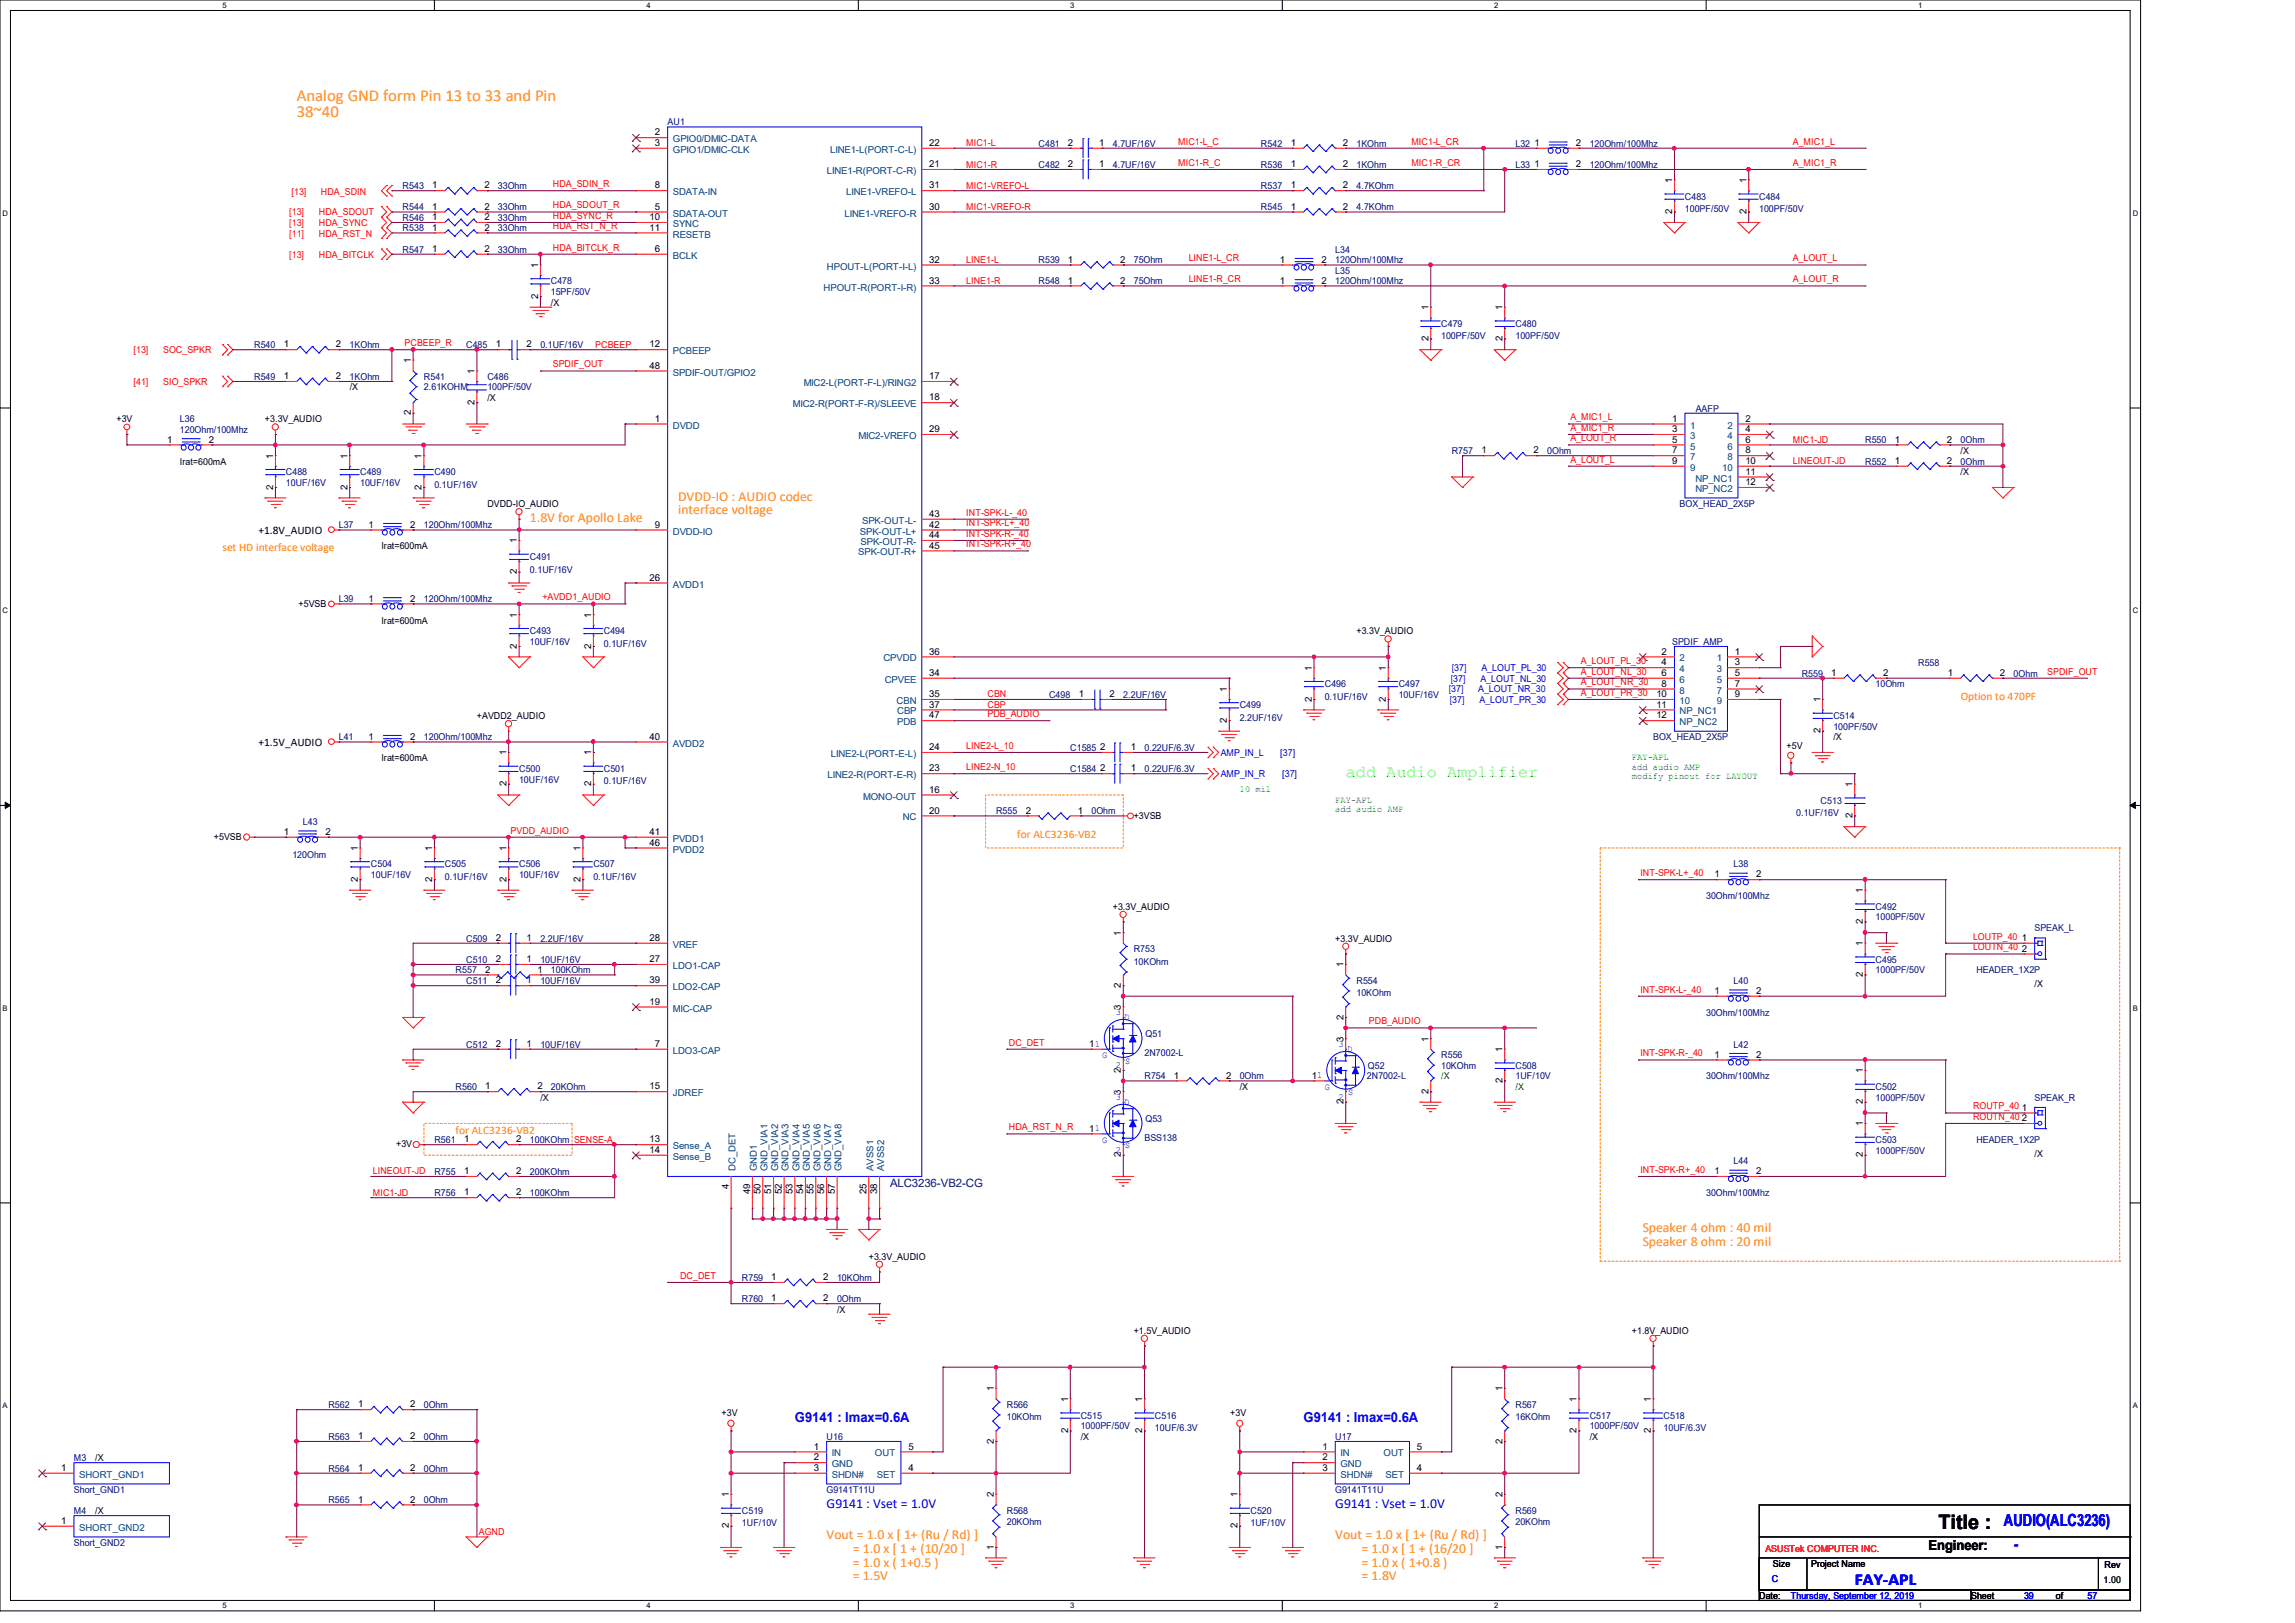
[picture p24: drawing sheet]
<svg xmlns="http://www.w3.org/2000/svg" width="297mm" height="210mm" viewBox="0 0 297 210" stroke-linecap="round" stroke-linejoin="round" font-family="sans-serif">
<defs><g id="words">
<text font-size="2.6" x="250.9" y="197.9">Title :</text>
<g font-size="2.2" fill="#ff8000">
<text x="38.4" y="13">Analog GND form Pin 13 to 33 and Pin</text>
<text x="38.4" y="15.2">38~40</text>
</g>
<text font-size="2.2" fill="#0f0" x="174.2" y="100.5">add Audio Amplifier</text>
<g font-size="2.2" fill="#00f">
<text x="259.3" y="197.5">AUDIO(ALC3236)</text>
<text x="240" y="205.1">FAY-APL</text>
</g>
<g font-size="1.8" fill="#ff8000">
<text x="87.8" y="64.8">DVDD-IO : AUDIO codec</text>
<text x="68.6" y="67.5">1.8V for Apollo Lake</text>
<text x="87.8" y="66.5">interface voltage</text>
<text x="212.6" y="159.4">Speaker 4 ohm : 40 mil</text>
<text x="212.6" y="161.2">Speaker 8 ohm : 20 mil</text>
<text x="107" y="199.2">Vout = 1.0 x [ 1+ (Ru / Rd) ]</text>
<text x="110.4" y="201">= 1.0 x [ 1 + (10/20 ]</text>
<text x="110.4" y="202.7">= 1.0 x ( 1+0.5 )</text>
<text x="172.8" y="199.2">Vout = 1.0 x [ 1+ (Ru / Rd) ]</text>
<text x="176.2" y="201">= 1.0 x [ 1 + (16/20 ]</text>
<text x="176.2" y="202.7">= 1.0 x ( 1+0.8 )</text>
<text x="110.4" y="204.5">= 1.5V</text>
<text x="176.2" y="204.5">= 1.8V</text>
</g>
<g font-size="1.8" fill="#00f">
<text x="102.9" y="184.1">G9141 : Imax=0.6A</text>
<text x="168.7" y="184.1">G9141 : Imax=0.6A</text>
<text x="107" y="195.1">G9141 : Vset = 1.0V</text>
<text x="172.8" y="195.1">G9141 : Vset = 1.0V</text>
<text x="260.6" y="200.5">-</text>
</g>
<text font-size="1.8" x="249.6" y="200.5">Engineer:</text>
<g font-size="1.5" fill="#ff8000">
<text x="28.8" y="71.3">set HD interface voltage</text>
<text x="253.7" y="90.6">Option to 470PF</text>
<text x="131.7" y="108.4">for ALC3236-VB2</text>
<text x="59" y="146.8">for ALC3236-VB2</text>
</g>
<g font-size="1.5">
<text x="33.4" y="69.1">+1.8V_AUDIO</text>
<text x="33.4" y="96.6">+1.5V_AUDIO</text>
</g>
<text font-size="1.5" fill="#000080" x="115.2" y="153.6">ALC3236-VB2-CG</text>
<g font-size="1.2">
<text x="84.7" y="17.5">2</text>
<text x="84.7" y="18.9">3</text>
<text x="120.3" y="18.9">22</text>
<text x="120.3" y="21.6">21</text>
<text x="138.2" y="21.6">2</text>
<text x="138.2" y="18.9">2</text>
<text x="142.2" y="21.6">1</text>
<text x="142.2" y="18.9">1</text>
<text x="167" y="18.9">1</text>
<text x="167" y="21.6">1</text>
<text x="173.8" y="18.9">2</text>
<text x="173.8" y="21.6">2</text>
<text x="198.6" y="21.6">1</text>
<text x="198.6" y="18.9">1</text>
<text x="204" y="21.6">2</text>
<text x="204" y="18.9">2</text>
<text x="216.4" y="23.7" transform="rotate(-90 216.4 23.7)">1</text>
<text x="226" y="23.7" transform="rotate(-90 226 23.7)">1</text>
<text x="55.9" y="28.5">1</text>
<text x="55.9" y="27.1">1</text>
<text x="55.9" y="24.4">1</text>
<text x="55.9" y="29.8">1</text>
<text x="62.7" y="28.5">2</text>
<text x="62.7" y="27.1">2</text>
<text x="62.7" y="24.4">2</text>
<text x="62.7" y="29.8">2</text>
<text x="84.1" y="29.8">11</text>
<text x="84.1" y="28.5">10</text>
<text x="84.7" y="27.1">5</text>
<text x="84.7" y="24.4">8</text>
<text x="120.3" y="27.1">30</text>
<text x="120.3" y="24.4">31</text>
<text x="167" y="27.1">1</text>
<text x="167" y="24.4">1</text>
<text x="173.8" y="27.1">2</text>
<text x="173.8" y="24.4">2</text>
<text x="216.4" y="27.7" transform="rotate(-90 216.4 27.7)">2</text>
<text x="226" y="27.7" transform="rotate(-90 226 27.7)">2</text>
<text x="55.9" y="32.6">1</text>
<text x="62.7" y="32.6">2</text>
<text x="69.6" y="34.7" transform="rotate(-90 69.6 34.7)">1</text>
<text x="84.7" y="32.6">6</text>
<text x="120.3" y="34">32</text>
<text x="138.2" y="34">1</text>
<text x="145" y="34">2</text>
<text x="165.6" y="34">1</text>
<text x="171" y="34">2</text>
<text x="69.6" y="38.6" transform="rotate(-90 69.6 38.6)">2</text>
<text x="71.3" y="39.5">/X</text>
<text x="120.3" y="36.7">33</text>
<text x="138.2" y="36.7">1</text>
<text x="145" y="36.7">2</text>
<text x="165.6" y="36.7">1</text>
<text x="171" y="36.7">2</text>
<text x="184.9" y="40.2" transform="rotate(-90 184.9 40.2)">1</text>
<text x="194.4" y="40.2" transform="rotate(-90 194.4 40.2)">1</text>
<text x="36.7" y="45">1</text>
<text x="43.5" y="45">2</text>
<text x="53.2" y="47" transform="rotate(-90 53.2 47)">1</text>
<text x="64.2" y="45">1</text>
<text x="68.2" y="45">2</text>
<text x="84.1" y="47.7">48</text>
<text x="84.1" y="45">12</text>
<text x="184.9" y="44.2" transform="rotate(-90 184.9 44.2)">2</text>
<text x="194.4" y="44.2" transform="rotate(-90 194.4 44.2)">2</text>
<text x="36.7" y="49.1">1</text>
<text x="43.5" y="49.1">2</text>
<text x="45.3" y="50.5">/X</text>
<text x="53.2" y="53.8" transform="rotate(-90 53.2 53.8)">2</text>
<text x="61.4" y="52.4" transform="rotate(-90 61.4 52.4)">2</text>
<text x="61.4" y="48.4" transform="rotate(-90 61.4 48.4)">1</text>
<text x="63.1" y="51.9">/X</text>
<text x="120.3" y="49.1">17</text>
<text x="120.3" y="51.8">18</text>
<text x="15.1" y="54.6">+3V</text>
<text x="21.6" y="57.3">1</text>
<text x="27" y="57.3">2</text>
<text x="34.3" y="54.6">+3.3V_AUDIO</text>
<text x="35.3" y="59.3" transform="rotate(-90 35.3 59.3)">1</text>
<text x="45" y="59.3" transform="rotate(-90 45 59.3)">1</text>
<text x="54.6" y="59.3" transform="rotate(-90 54.6 59.3)">1</text>
<text x="84.7" y="54.6">1</text>
<text x="120.3" y="55.9">29</text>
<text x="191.7" y="58.7">1</text>
<text x="198.5" y="58.7">2</text>
<text x="216.4" y="54.6">1</text>
<text x="216.4" y="55.9">3</text>
<text x="216.4" y="57.3">5</text>
<text x="216.4" y="58.7">7</text>
<text x="225.9" y="54.6">2</text>
<text x="225.9" y="55.9">4</text>
<text x="225.9" y="57.3">6</text>
<text x="225.9" y="58.7">8</text>
<text x="245.2" y="57.3">1</text>
<text x="252" y="57.3">2</text>
<text x="253.7" y="58.7">/X</text>
<text x="23.3" y="60.1">Irat=600mA</text>
<text x="35.3" y="63.4" transform="rotate(-90 35.3 63.4)">2</text>
<text x="45" y="63.4" transform="rotate(-90 45 63.4)">2</text>
<text x="54.6" y="63.4" transform="rotate(-90 54.6 63.4)">2</text>
<text x="63.1" y="65.6">DVDD-IO_AUDIO</text>
<text x="216.4" y="60">9</text>
<text x="225.9" y="60">10</text>
<text x="225.9" y="61.4">11</text>
<text x="225.9" y="62.8">12</text>
<text x="245.2" y="60">1</text>
<text x="252" y="60">2</text>
<text x="253.7" y="61.5">/X</text>
<text x="47.7" y="68.3">1</text>
<text x="49.4" y="71.1">Irat=600mA</text>
<text x="53.1" y="68.3">2</text>
<text x="66.9" y="70.3" transform="rotate(-90 66.9 70.3)">1</text>
<text x="84.7" y="68.3">9</text>
<text x="120.3" y="68.3">42</text>
<text x="120.3" y="66.9">43</text>
<text x="120.3" y="69.6">44</text>
<text x="120.3" y="71">45</text>
<text x="47.7" y="77.9">1</text>
<text x="53.1" y="77.9">2</text>
<text x="66.9" y="74.3" transform="rotate(-90 66.9 74.3)">2</text>
<text x="84.1" y="75.1">26</text>
<text x="38.6" y="78.5">+5VSB</text>
<text x="49.4" y="80.7">Irat=600mA</text>
<text x="66.9" y="83.9" transform="rotate(-90 66.9 83.9)">2</text>
<text x="66.9" y="79.9" transform="rotate(-90 66.9 79.9)">1</text>
<text x="76.5" y="83.9" transform="rotate(-90 76.5 83.9)">2</text>
<text x="76.5" y="79.9" transform="rotate(-90 76.5 79.9)">1</text>
<text x="175.6" y="82">+3.3V_AUDIO</text>
<text x="120.3" y="87.5">34</text>
<text x="120.3" y="84.7">36</text>
<text x="158.8" y="89.5" transform="rotate(-90 158.8 89.5)">1</text>
<text x="169.8" y="86.8" transform="rotate(-90 169.8 86.8)">1</text>
<text x="179.4" y="86.8" transform="rotate(-90 179.4 86.8)">1</text>
<text x="215" y="84.7">2</text>
<text x="215" y="86.1">4</text>
<text x="215" y="87.5">6</text>
<text x="215" y="88.9">8</text>
<text x="224.5" y="84.7">1</text>
<text x="224.5" y="86.1">3</text>
<text x="224.5" y="87.5">5</text>
<text x="224.5" y="88.9">7</text>
<text x="237" y="87.5">1</text>
<text x="243.7" y="87.5">2</text>
<text x="252.1" y="87.5">1</text>
<text x="258.8" y="87.5">2</text>
<text x="47.7" y="95.7">1</text>
<text x="53.1" y="95.7">2</text>
<text x="61.7" y="93">+AVDD2_AUDIO</text>
<text x="84.1" y="95.7">40</text>
<text x="120.3" y="93">47</text>
<text x="120.3" y="90.2">35</text>
<text x="120.3" y="91.6">37</text>
<text x="139.6" y="90.2">1</text>
<text x="143.6" y="90.2">2</text>
<text x="158.8" y="93.5" transform="rotate(-90 158.8 93.5)">2</text>
<text x="169.8" y="90.8" transform="rotate(-90 169.8 90.8)">2</text>
<text x="179.4" y="90.8" transform="rotate(-90 179.4 90.8)">2</text>
<text x="214.4" y="90.2">10</text>
<text x="214.4" y="91.6">11</text>
<text x="214.4" y="93">12</text>
<text x="224.5" y="90.2">9</text>
<text x="235.6" y="94.9" transform="rotate(-90 235.6 94.9)">2</text>
<text x="235.6" y="90.9" transform="rotate(-90 235.6 90.9)">1</text>
<text x="237.3" y="95.8">/X</text>
<text x="49.4" y="98.5">Irat=600mA</text>
<text x="65.5" y="101.8" transform="rotate(-90 65.5 101.8)">2</text>
<text x="65.5" y="97.7" transform="rotate(-90 65.5 97.7)">1</text>
<text x="76.5" y="101.8" transform="rotate(-90 76.5 101.8)">2</text>
<text x="76.5" y="97.7" transform="rotate(-90 76.5 97.7)">1</text>
<text x="120.3" y="97.1">24</text>
<text x="120.3" y="99.8">23</text>
<text x="142.4" y="99.8">2</text>
<text x="142.4" y="97.1">2</text>
<text x="146.3" y="99.8">1</text>
<text x="146.3" y="97.1">1</text>
<text x="231.2" y="96.9">+5V</text>
<text x="239.7" y="101.9" transform="rotate(-90 239.7 101.9)">1</text>
<text x="120.3" y="102.6">16</text>
<text x="120.3" y="105.3">20</text>
<text x="132.8" y="105.3">2</text>
<text x="139.5" y="105.3">1</text>
<text x="146.7" y="105.9">+3VSB</text>
<text x="239.7" y="105.9" transform="rotate(-90 239.7 105.9)">2</text>
<text x="27.7" y="108.7">+5VSB</text>
<text x="36.7" y="108">1</text>
<text x="42.1" y="108">2</text>
<text x="46.3" y="110.1" transform="rotate(-90 46.3 110.1)">1</text>
<text x="55.9" y="110.1" transform="rotate(-90 55.9 110.1)">1</text>
<text x="65.5" y="110.1" transform="rotate(-90 65.5 110.1)">1</text>
<text x="75.1" y="110.1" transform="rotate(-90 75.1 110.1)">1</text>
<text x="84.1" y="108">41</text>
<text x="84.1" y="109.4">46</text>
<text x="221.9" y="113.5">1</text>
<text x="227.3" y="113.5">2</text>
<text x="46.3" y="114.1" transform="rotate(-90 46.3 114.1)">2</text>
<text x="55.9" y="114.1" transform="rotate(-90 55.9 114.1)">2</text>
<text x="65.5" y="114.1" transform="rotate(-90 65.5 114.1)">2</text>
<text x="75.1" y="114.1" transform="rotate(-90 75.1 114.1)">2</text>
<text x="144" y="117.7">+3.3V_AUDIO</text>
<text x="241.1" y="119.6" transform="rotate(-90 241.1 119.6)">2</text>
<text x="241.1" y="115.6" transform="rotate(-90 241.1 115.6)">1</text>
<text x="62.8" y="125.9">2</text>
<text x="64.2" y="124.5">2</text>
<text x="64.2" y="121.7">2</text>
<text x="68.2" y="124.5">1</text>
<text x="68.2" y="121.7">1</text>
<text x="69.6" y="125.9">1</text>
<text x="84.1" y="121.7">28</text>
<text x="84.1" y="124.5">27</text>
<text x="145.1" y="121.1" transform="rotate(-90 145.1 121.1)">1</text>
<text x="172.8" y="121.8">+3.3V_AUDIO</text>
<text x="173.9" y="125.2" transform="rotate(-90 173.9 125.2)">1</text>
<text x="241.1" y="122.5" transform="rotate(-90 241.1 122.5)">1</text>
<text x="261.7" y="123.1">2</text>
<text x="261.7" y="121.7">1</text>
<text x="64.2" y="127.3">2</text>
<text x="68.2" y="127.3">1</text>
<text x="84.1" y="130">19</text>
<text x="84.1" y="127.3">39</text>
<text x="145.1" y="130.7" transform="rotate(-90 145.1 130.7)">3</text>
<text x="145.1" y="127.8" transform="rotate(-90 145.1 127.8)">2</text>
<text x="173.9" y="131.9" transform="rotate(-90 173.9 131.9)">2</text>
<text x="221.9" y="128.6">1</text>
<text x="227.3" y="128.6">2</text>
<text x="241.1" y="126.4" transform="rotate(-90 241.1 126.4)">2</text>
<text x="263.3" y="127.7">/X</text>
<text x="64.2" y="135.5">2</text>
<text x="68.2" y="135.5">1</text>
<text x="84.7" y="135.5">7</text>
<text x="141" y="135.5">11</text>
<text x="173.9" y="134.8" transform="rotate(-90 173.9 134.8)">3</text>
<text x="184.9" y="134.8" transform="rotate(-90 184.9 134.8)">1</text>
<text x="194.4" y="136.2" transform="rotate(-90 194.4 136.2)">1</text>
<text x="221.9" y="136.9">1</text>
<text x="227.3" y="136.9">2</text>
<text x="62.8" y="141">1</text>
<text x="69.6" y="141">2</text>
<text x="69.9" y="142.4">/X</text>
<text x="84.1" y="141">15</text>
<text x="145.1" y="141.6" transform="rotate(-90 145.1 141.6)">3</text>
<text x="145.1" y="138.8" transform="rotate(-90 145.1 138.8)">2</text>
<text x="151.9" y="139.6">1</text>
<text x="158.7" y="139.6">2</text>
<text x="160.4" y="141">/X</text>
<text x="169.8" y="139.6">11</text>
<text x="173.9" y="142.9" transform="rotate(-90 173.9 142.9)">2</text>
<text x="184.9" y="141.5" transform="rotate(-90 184.9 141.5)">2</text>
<text x="194.4" y="140.2" transform="rotate(-90 194.4 140.2)">2</text>
<text x="241.1" y="142.9" transform="rotate(-90 241.1 142.9)">2</text>
<text x="241.1" y="138.9" transform="rotate(-90 241.1 138.9)">1</text>
<text x="261.7" y="143.7">1</text>
<text x="51.3" y="148.4">+3V</text>
<text x="60.1" y="147.8">1</text>
<text x="66.8" y="147.8">2</text>
<text x="84.1" y="147.8">13</text>
<text x="84.1" y="149.2">14</text>
<text x="141" y="146.4">11</text>
<text x="145.1" y="149.8" transform="rotate(-90 145.1 149.8)">2</text>
<text x="241.1" y="149.8" transform="rotate(-90 241.1 149.8)">2</text>
<text x="241.1" y="145.7" transform="rotate(-90 241.1 145.7)">1</text>
<text x="261.7" y="145.1">2</text>
<text x="263.3" y="149.7">/X</text>
<text x="60.1" y="154.7">1</text>
<text x="60.1" y="151.9">1</text>
<text x="66.8" y="154.7">2</text>
<text x="66.8" y="151.9">2</text>
<text x="94.3" y="153.9" transform="rotate(-90 94.3 153.9)">4</text>
<text x="97.1" y="154.6" transform="rotate(-90 97.1 154.6)">49</text>
<text x="98.4" y="154.6" transform="rotate(-90 98.4 154.6)">50</text>
<text x="99.8" y="154.6" transform="rotate(-90 99.8 154.6)">51</text>
<text x="101.2" y="154.6" transform="rotate(-90 101.2 154.6)">52</text>
<text x="102.6" y="154.6" transform="rotate(-90 102.6 154.6)">53</text>
<text x="103.9" y="154.6" transform="rotate(-90 103.9 154.6)">54</text>
<text x="105.3" y="154.6" transform="rotate(-90 105.3 154.6)">55</text>
<text x="106.7" y="154.6" transform="rotate(-90 106.7 154.6)">56</text>
<text x="108" y="154.6" transform="rotate(-90 108 154.6)">57</text>
<text x="112.1" y="154.6" transform="rotate(-90 112.1 154.6)">25</text>
<text x="113.5" y="154.6" transform="rotate(-90 113.5 154.6)">38</text>
<text x="221.9" y="151.9">1</text>
<text x="227.3" y="151.9">2</text>
<text x="99.8" y="165.6">1</text>
<text x="106.5" y="165.6">2</text>
<text x="112.4" y="163">+3.3V_AUDIO</text>
<text x="99.8" y="168.4">1</text>
<text x="106.5" y="168.4">2</text>
<text x="108.3" y="169.8">/X</text>
<text x="146.7" y="172.6">+1.5V_AUDIO</text>
<text x="211.2" y="172.6">+1.8V_AUDIO</text>
<text x="46.4" y="182.1">1</text>
<text x="53.1" y="182.1">2</text>
<text x="93.4" y="183.3">+3V</text>
<text x="128.6" y="180" transform="rotate(-90 128.6 180)">1</text>
<text x="138.2" y="185.4" transform="rotate(-90 138.2 185.4)">2</text>
<text x="138.2" y="181.4" transform="rotate(-90 138.2 181.4)">1</text>
<text x="147.8" y="185.4" transform="rotate(-90 147.8 185.4)">2</text>
<text x="147.8" y="181.4" transform="rotate(-90 147.8 181.4)">1</text>
<text x="159.2" y="183.3">+3V</text>
<text x="194.4" y="180" transform="rotate(-90 194.4 180)">1</text>
<text x="204" y="185.4" transform="rotate(-90 204 185.4)">2</text>
<text x="204" y="181.4" transform="rotate(-90 204 181.4)">1</text>
<text x="213.7" y="185.4" transform="rotate(-90 213.7 185.4)">2</text>
<text x="213.7" y="181.4" transform="rotate(-90 213.7 181.4)">1</text>
<text x="7.9" y="190.3">1</text>
<text x="12.3" y="189">/X</text>
<text x="46.4" y="186.2">1</text>
<text x="46.4" y="190.3">1</text>
<text x="53.1" y="186.2">2</text>
<text x="53.1" y="190.3">2</text>
<text x="105.3" y="187.6">1</text>
<text x="105.3" y="189">2</text>
<text x="105.3" y="190.3">3</text>
<text x="117.6" y="190.3">4</text>
<text x="117.6" y="187.6">5</text>
<text x="128.6" y="186.8" transform="rotate(-90 128.6 186.8)">2</text>
<text x="139.9" y="186.3">/X</text>
<text x="171.1" y="187.6">1</text>
<text x="171.1" y="189">2</text>
<text x="171.1" y="190.3">3</text>
<text x="183.4" y="190.3">4</text>
<text x="183.4" y="187.6">5</text>
<text x="194.4" y="186.8" transform="rotate(-90 194.4 186.8)">2</text>
<text x="205.7" y="186.3">/X</text>
<text x="7.9" y="197.2">1</text>
<text x="12.3" y="195.9">/X</text>
<text x="46.4" y="194.4">1</text>
<text x="53.1" y="194.4">2</text>
<text x="94.3" y="197.8" transform="rotate(-90 94.3 197.8)">2</text>
<text x="94.3" y="193.8" transform="rotate(-90 94.3 193.8)">1</text>
<text x="128.6" y="193.8" transform="rotate(-90 128.6 193.8)">2</text>
<text x="160.1" y="197.8" transform="rotate(-90 160.1 197.8)">2</text>
<text x="160.1" y="193.8" transform="rotate(-90 160.1 193.8)">1</text>
<text x="194.4" y="193.8" transform="rotate(-90 194.4 193.8)">2</text>
<text x="128.6" y="200.5" transform="rotate(-90 128.6 200.5)">1</text>
<text x="194.4" y="200.5" transform="rotate(-90 194.4 200.5)">1</text>
<text x="229.4" y="202.7">Size</text>
<text x="234.4" y="202.7">Project Name</text>
<text x="272.4" y="202.9">Rev</text>
<text x="227.7" y="206.9">Date:</text>
<text x="255.1" y="206.9">Sheet</text>
<text x="266.1" y="206.9">of</text>
</g>
<g font-size="1.2" fill="#000080">
<text x="86.4" y="16.2">AU1</text>
<text x="134.4" y="21.7">C482</text>
<text x="134.4" y="19">C481</text>
<text x="144" y="21.7">4.7UF/16V</text>
<text x="144" y="19">4.7UF/16V</text>
<text x="163.2" y="19">R542</text>
<text x="163.2" y="21.7">R536</text>
<text x="175.6" y="19">1KOhm</text>
<text x="175.6" y="21.7">1KOhm</text>
<text x="196.1" y="21.7">L33</text>
<text x="196.1" y="19">L32</text>
<text x="205.7" y="21.7">120Ohm/100Mhz</text>
<text x="205.7" y="19">120Ohm/100Mhz</text>
<text x="52.1" y="28.6">R546</text>
<text x="52.1" y="27.2">R544</text>
<text x="52.1" y="24.4">R543</text>
<text x="52.1" y="29.9">R538</text>
<text x="64.4" y="28.6">33Ohm</text>
<text x="64.4" y="27.2">33Ohm</text>
<text x="64.4" y="24.4">33Ohm</text>
<text x="64.4" y="29.9">33Ohm</text>
<text x="163.2" y="27.2">R545</text>
<text x="163.2" y="24.4">R537</text>
<text x="175.6" y="27.2">4.7KOhm</text>
<text x="175.6" y="24.4">4.7KOhm</text>
<text x="218.1" y="25.8">C483</text>
<text x="218.1" y="27.5">100PF/50V</text>
<text x="227.7" y="25.8">C484</text>
<text x="227.7" y="27.5">100PF/50V</text>
<text x="52.1" y="32.7">R547</text>
<text x="64.4" y="32.7">33Ohm</text>
<text x="134.4" y="34">R539</text>
<text x="146.7" y="34">75Ohm</text>
<text x="172.8" y="32.7">L34</text>
<text x="172.8" y="34">120Ohm/100Mhz</text>
<text x="172.8" y="35.4">L35</text>
<text x="71.3" y="36.8">C478</text>
<text x="71.3" y="38.1">15PF/50V</text>
<text x="134.4" y="36.8">R548</text>
<text x="146.7" y="36.8">75Ohm</text>
<text x="172.8" y="36.8">120Ohm/100Mhz</text>
<text x="32.9" y="45">R540</text>
<text x="45.3" y="45">1KOhm</text>
<text x="60.3" y="45">C485</text>
<text x="69.9" y="45">0.1UF/16V</text>
<text x="186.5" y="42.3">C479</text>
<text x="186.5" y="43.9">100PF/50V</text>
<text x="196.1" y="42.3">C480</text>
<text x="196.1" y="43.9">100PF/50V</text>
<text x="32.9" y="49.1">R549</text>
<text x="45.3" y="49.1">1KOhm</text>
<text x="54.9" y="49.1">R541</text>
<text x="54.9" y="50.5">2.61KOHM</text>
<text x="63.1" y="49.1">C486</text>
<text x="63.1" y="50.5">100PF/50V</text>
<text x="219.5" y="53.3">AAFP</text>
<text x="23.3" y="54.6">L36</text>
<text x="23.3" y="56">120Ohm/100Mhz</text>
<text x="187.9" y="58.7">R757</text>
<text x="200.2" y="58.7">0Ohm</text>
<text x="241.4" y="57.4">R550</text>
<text x="253.7" y="57.4">0Ohm</text>
<text x="37" y="61.5">C488</text>
<text x="37" y="62.9">10UF/16V</text>
<text x="46.6" y="61.5">C489</text>
<text x="46.6" y="62.9">10UF/16V</text>
<text x="56.2" y="61.5">C490</text>
<text x="56.2" y="63.1">0.1UF/16V</text>
<text x="217.4" y="65.6">BOX_HEAD_2X5P</text>
<text x="241.4" y="60.1">R552</text>
<text x="253.7" y="60.1">0Ohm</text>
<text x="43.9" y="68.3">L37</text>
<text x="54.9" y="68.3">120Ohm/100Mhz</text>
<text x="43.9" y="77.9">L39</text>
<text x="54.9" y="77.9">120Ohm/100Mhz</text>
<text x="68.6" y="72.4">C491</text>
<text x="68.6" y="74.1">0.1UF/16V</text>
<text x="68.6" y="82">C493</text>
<text x="68.6" y="83.4">10UF/16V</text>
<text x="78.1" y="82">C494</text>
<text x="78.1" y="83.7">0.1UF/16V</text>
<text x="216.4" y="83.4">SPDIF_AMP</text>
<text x="171.4" y="88.9">C496</text>
<text x="181" y="88.9">C497</text>
<text x="233.2" y="87.5">R559</text>
<text x="242.7" y="88.9">10Ohm</text>
<text x="248.2" y="86.1">R558</text>
<text x="260.6" y="87.5">0Ohm</text>
<text x="43.9" y="95.8">L41</text>
<text x="54.9" y="95.8">120Ohm/100Mhz</text>
<text x="135.8" y="90.3">C498</text>
<text x="145.4" y="90.3">2.2UF/16V</text>
<text x="160.4" y="91.7">C499</text>
<text x="160.4" y="93.3">2.2UF/16V</text>
<text x="171.4" y="90.6">0.1UF/16V</text>
<text x="181" y="90.3">10UF/16V</text>
<text x="213.9" y="95.8">BOX_HEAD_2X5P</text>
<text x="237.3" y="93">C514</text>
<text x="237.3" y="94.4">100PF/50V</text>
<text x="67.2" y="99.9">C500</text>
<text x="67.2" y="101.3">10UF/16V</text>
<text x="78.1" y="99.9">C501</text>
<text x="78.1" y="101.5">0.1UF/16V</text>
<text x="138.5" y="99.9">C1584</text>
<text x="138.5" y="97.2">C1585</text>
<text x="148.1" y="99.9">0.22UF/6.3V</text>
<text x="148.1" y="97.2">0.22UF/6.3V</text>
<text x="39.2" y="106.7">L43</text>
<text x="128.9" y="105.4">R555</text>
<text x="141.3" y="105.4">0Ohm</text>
<text x="232.4" y="105.6">0.1UF/16V</text>
<text x="235.6" y="104">C513</text>
<text x="37.8" y="111">120Ohm</text>
<text x="48" y="112.2">C504</text>
<text x="48" y="113.6">10UF/16V</text>
<text x="57.6" y="112.2">C505</text>
<text x="57.6" y="113.9">0.1UF/16V</text>
<text x="67.2" y="112.2">C506</text>
<text x="67.2" y="113.6">10UF/16V</text>
<text x="76.8" y="112.2">C507</text>
<text x="76.8" y="113.9">0.1UF/16V</text>
<text x="224.4" y="112.2">L38</text>
<text x="220.8" y="116.3">30Ohm/100Mhz</text>
<text x="242.7" y="117.7">C492</text>
<text x="242.7" y="119.1">1000PF/50V</text>
<text x="59" y="125.9">R557</text>
<text x="60.3" y="124.6">C510</text>
<text x="60.3" y="121.8">C509</text>
<text x="69.9" y="124.6">10UF/16V</text>
<text x="69.9" y="121.8">2.2UF/16V</text>
<text x="71.3" y="125.9">100KOhm</text>
<text x="146.7" y="123.2">R753</text>
<text x="146.7" y="124.8">10KOhm</text>
<text x="242.7" y="124.6">C495</text>
<text x="242.7" y="125.9">1000PF/50V</text>
<text x="255.8" y="125.9">HEADER_1X2P</text>
<text x="263.3" y="120.4">SPEAK_L</text>
<text x="60.3" y="127.3">C511</text>
<text x="69.9" y="127.3">10UF/16V</text>
<text x="175.6" y="127.3">R554</text>
<text x="175.6" y="128.9">10KOhm</text>
<text x="220.8" y="131.4">30Ohm/100Mhz</text>
<text x="224.4" y="127.3">L40</text>
<text x="60.3" y="135.5">C512</text>
<text x="69.9" y="135.5">10UF/16V</text>
<text x="148.1" y="136.7">2N7002-L</text>
<text x="148.2" y="134.2">Q51</text>
<text x="186.5" y="136.9">R556</text>
<text x="224.4" y="135.5">L42</text>
<text x="59" y="141">R560</text>
<text x="71.3" y="141">20KOhm</text>
<text x="148.1" y="139.7">R754</text>
<text x="160.4" y="139.7">0Ohm</text>
<text x="176.9" y="139.7">2N7002-L</text>
<text x="177" y="138.3">Q52</text>
<text x="186.5" y="138.3">10KOhm</text>
<text x="196.1" y="138.3">C508</text>
<text x="196.1" y="139.7">1UF/10V</text>
<text x="220.8" y="139.7">30Ohm/100Mhz</text>
<text x="242.7" y="141">C502</text>
<text x="242.7" y="142.4">1000PF/50V</text>
<text x="263.3" y="142.4">SPEAK_R</text>
<text x="56.2" y="147.9">R561</text>
<text x="68.6" y="147.9">100KOhm</text>
<text x="148.1" y="147.6">BSS138</text>
<text x="148.2" y="145.2">Q53</text>
<text x="242.7" y="147.9">C503</text>
<text x="242.7" y="149.3">1000PF/50V</text>
<text x="255.8" y="147.9">HEADER_1X2P</text>
<text x="56.2" y="154.7">R756</text>
<text x="56.2" y="152">R755</text>
<text x="68.6" y="154.7">100KOhm</text>
<text x="68.6" y="152">200KOhm</text>
<text x="220.8" y="154.7">30Ohm/100Mhz</text>
<text x="224.4" y="150.6">L44</text>
<text x="96" y="165.7">R759</text>
<text x="108.3" y="165.7">10KOhm</text>
<text x="96" y="168.4">R760</text>
<text x="108.3" y="168.4">0Ohm</text>
<text x="42.5" y="182.2">R562</text>
<text x="54.9" y="182.2">0Ohm</text>
<text x="130.3" y="182.2">R566</text>
<text x="130.3" y="183.8">10KOhm</text>
<text x="139.9" y="183.6">C515</text>
<text x="139.9" y="184.9">1000PF/50V</text>
<text x="149.5" y="183.6">C516</text>
<text x="149.5" y="185.2">10UF/6.3V</text>
<text x="196.1" y="182.2">R567</text>
<text x="196.1" y="183.8">16KOhm</text>
<text x="205.7" y="183.6">C517</text>
<text x="205.7" y="184.9">1000PF/50V</text>
<text x="215.3" y="183.6">C518</text>
<text x="215.3" y="185.2">10UF/6.3V</text>
<text x="9.6" y="189">M3</text>
<text x="42.5" y="186.3">R563</text>
<text x="42.5" y="190.4">R564</text>
<text x="54.9" y="186.3">0Ohm</text>
<text x="54.9" y="190.4">0Ohm</text>
<text x="107" y="186.3">U16</text>
<text x="172.8" y="186.3">U17</text>
<text x="9.6" y="195.9">M4</text>
<text x="9.6" y="193.2">Short_GND1</text>
<text x="42.5" y="194.5">R565</text>
<text x="54.9" y="194.5">0Ohm</text>
<text x="96" y="195.9">C519</text>
<text x="96" y="197.5">1UF/10V</text>
<text x="107" y="193.2">G9141T11U</text>
<text x="130.3" y="195.9">R568</text>
<text x="130.3" y="197.3">20KOhm</text>
<text x="161.8" y="195.9">C520</text>
<text x="161.8" y="197.5">1UF/10V</text>
<text x="172.8" y="193.2">G9141T11U</text>
<text x="196.1" y="195.9">R569</text>
<text x="196.1" y="197.3">20KOhm</text>
<text x="9.6" y="200">Short_GND2</text>
</g>
<g font-size="1.2" fill="#004080">
<text x="87.1" y="18.4">GPIO0/DMIC-DATA</text>
<text x="87.1" y="19.8">GPIO1/DMIC-CLK</text>
<text x="107" y="22.5">LINE1-R(PORT-C-R)</text>
<text x="107.4" y="19.8">LINE1-L(PORT-C-L)</text>
<text x="87.1" y="29.4">SYNC</text>
<text x="87.1" y="28">SDATA-OUT</text>
<text x="87.1" y="25.3">SDATA-IN</text>
<text x="109.3" y="28">LINE1-VREFO-R</text>
<text x="109.5" y="25.3">LINE1-VREFO-L</text>
<text x="87.1" y="30.7">RESETB</text>
<text x="87.1" y="33.5">BCLK</text>
<text x="107" y="34.9">HPOUT-L(PORT-I-L)</text>
<text x="106.6" y="37.6">HPOUT-R(PORT-I-R)</text>
<text x="87.1" y="45.8">PCBEEP</text>
<text x="87.1" y="48.6">SPDIF-OUT/GPIO2</text>
<text x="102.6" y="52.7">MIC2-R(PORT-F-R)/SLEEVE</text>
<text x="104" y="50">MIC2-L(PORT-F-L)/RING2</text>
<text x="87.1" y="55.5">DVDD</text>
<text x="111.1" y="56.8">MIC2-VREFO</text>
<text x="218.7" y="55.5">1</text>
<text x="218.7" y="56.8">3</text>
<text x="218.7" y="58.2">5</text>
<text x="218.7" y="59.6">7</text>
<text x="223.6" y="55.5">2</text>
<text x="223.6" y="56.8">4</text>
<text x="223.6" y="58.2">6</text>
<text x="223.6" y="59.6">8</text>
<text x="218.7" y="60.9">9</text>
<text x="219.4" y="62.3">NP_NC1</text>
<text x="219.4" y="63.7">NP_NC2</text>
<text x="222.9" y="60.9">10</text>
<text x="87.1" y="69.2">DVDD-IO</text>
<text x="111.1" y="71.9">SPK-OUT-R+</text>
<text x="111.3" y="69.2">SPK-OUT-L+</text>
<text x="111.4" y="70.5">SPK-OUT-R-</text>
<text x="111.6" y="67.8">SPK-OUT-L-</text>
<text x="87.1" y="76">AVDD1</text>
<text x="114.3" y="85.6">CPVDD</text>
<text x="114.5" y="88.3">CPVEE</text>
<text x="217.4" y="85.6">2</text>
<text x="217.4" y="87">4</text>
<text x="217.4" y="88.3">6</text>
<text x="217.4" y="89.7">8</text>
<text x="222.2" y="85.6">1</text>
<text x="222.2" y="87">3</text>
<text x="222.2" y="88.3">5</text>
<text x="222.2" y="89.7">7</text>
<text x="116" y="91.1">CBN</text>
<text x="116.1" y="93.9">PDB</text>
<text x="116.1" y="92.5">CBP</text>
<text x="217.4" y="91.1">10</text>
<text x="217.4" y="92.5">NP_NC1</text>
<text x="217.4" y="93.9">NP_NC2</text>
<text x="222.2" y="91.1">9</text>
<text x="87.1" y="96.6">AVDD2</text>
<text x="107.1" y="100.7">LINE2-R(PORT-E-R)</text>
<text x="107.5" y="98">LINE2-L(PORT-E-L)</text>
<text x="111.7" y="103.5">MONO-OUT</text>
<text x="116.8" y="106.2">NC</text>
<text x="87.1" y="108.9">PVDD1</text>
<text x="87.1" y="110.3">PVDD2</text>
<text x="87.1" y="122.6">VREF</text>
<text x="87.1" y="125.4">LDO1-CAP</text>
<text x="87.1" y="130.9">MIC-CAP</text>
<text x="87.1" y="128.1">LDO2-CAP</text>
<text x="87.1" y="136.4">LDO3-CAP</text>
<text x="87.1" y="141.9">JDREF</text>
<text x="87.1" y="148.7">Sense_A</text>
<text x="87.1" y="150.1">Sense_B</text>
<text x="95.2" y="151.5" transform="rotate(-90 95.2 151.5)">DC_DET</text>
<text x="98" y="151.5" transform="rotate(-90 98 151.5)">GND1</text>
<text x="99.3" y="151.5" transform="rotate(-90 99.3 151.5)">GND_VIA1</text>
<text x="100.7" y="151.5" transform="rotate(-90 100.7 151.5)">GND_VIA2</text>
<text x="102.1" y="151.5" transform="rotate(-90 102.1 151.5)">GND_VIA3</text>
<text x="103.5" y="151.5" transform="rotate(-90 103.5 151.5)">GND_VIA4</text>
<text x="104.8" y="151.5" transform="rotate(-90 104.8 151.5)">GND_VIA5</text>
<text x="106.2" y="151.5" transform="rotate(-90 106.2 151.5)">GND_VIA6</text>
<text x="107.6" y="151.5" transform="rotate(-90 107.6 151.5)">GND_VIA7</text>
<text x="108.9" y="151.5" transform="rotate(-90 108.9 151.5)">GND_VIA8</text>
<text x="113" y="151.5" transform="rotate(-90 113 151.5)">AVSS1</text>
<text x="114.4" y="151.5" transform="rotate(-90 114.4 151.5)">AVSS2</text>
<text x="10.2" y="191.2">SHORT_GND1</text>
<text x="107.6" y="188.5">IN</text>
<text x="107.6" y="189.9">GND</text>
<text x="107.6" y="191.2">SHDN#</text>
<text x="113.2" y="188.5">OUT</text>
<text x="113.5" y="191.2">SET</text>
<text x="173.5" y="188.5">IN</text>
<text x="173.5" y="189.9">GND</text>
<text x="173.5" y="191.2">SHDN#</text>
<text x="179.1" y="188.5">OUT</text>
<text x="179.3" y="191.2">SET</text>
<text x="10.2" y="198.1">SHORT_GND2</text>
</g>
<g font-size="1.2" fill="#f00">
<text x="125" y="18.9">MIC1-L</text>
<text x="125" y="21.7">MIC1-R</text>
<text x="152.5" y="18.7">MIC1-L_C</text>
<text x="152.5" y="21.5">MIC1-R_C</text>
<text x="182.7" y="18.7">MIC1-L_CR</text>
<text x="182.7" y="21.5">MIC1-R_CR</text>
<text x="232" y="21.5">A_MIC1_R</text>
<text x="232" y="18.7">A_MIC1_L</text>
<text x="37.4" y="27.9">[13]</text>
<text x="37.4" y="29.3">[13]</text>
<text x="37.7" y="25.3">[13]</text>
<text x="41.3" y="27.9">HDA_SDOUT</text>
<text x="41.3" y="29.3">HDA_SYNC</text>
<text x="41.5" y="25.3">HDA_SDIN</text>
<text x="71.5" y="24.2">HDA_SDIN_R</text>
<text x="71.5" y="29.7">HDA_RST_N_R</text>
<text x="71.5" y="27">HDA_SDOUT_R</text>
<text x="71.5" y="28.3">HDA_SYNC_R</text>
<text x="125" y="27.2">MIC1-VREFO-R</text>
<text x="125" y="24.4">MIC1-VREFO-L</text>
<text x="37.4" y="30.6">[11]</text>
<text x="37.4" y="33.4">[13]</text>
<text x="41.3" y="30.6">HDA_RST_N</text>
<text x="41.3" y="33.4">HDA_BITCLK</text>
<text x="71.5" y="32.4">HDA_BITCLK_R</text>
<text x="125" y="34">LINE1-L</text>
<text x="153.8" y="33.8">LINE1-L_CR</text>
<text x="232" y="33.8">A_LOUT_L</text>
<text x="125" y="36.7">LINE1-R</text>
<text x="153.8" y="36.5">LINE1-R_CR</text>
<text x="232" y="36.5">A_LOUT_R</text>
<text x="17.3" y="45.7">[13]</text>
<text x="21.1" y="45.7">SOC_SPKR</text>
<text x="52.4" y="44.8">PCBEEP_R</text>
<text x="71.5" y="47.5">SPDIF_OUT</text>
<text x="77" y="45">PCBEEP</text>
<text x="17.3" y="49.8">[41]</text>
<text x="21.1" y="49.8">SIO_SPKR</text>
<text x="203.2" y="54.4">A_MIC1_L</text>
<text x="203.2" y="55.8">A_MIC1_R</text>
<text x="203.2" y="57.1">A_LOUT_R</text>
<text x="203.2" y="59.9">A_LOUT_L</text>
<text x="232" y="57.3">MIC1-JD</text>
<text x="232" y="60.1">LINEOUT-JD</text>
<text x="125" y="66.7">INT-SPK-L-_40</text>
<text x="125" y="68.1">INT-SPK-L+_40</text>
<text x="125" y="69.5">INT-SPK-R-_40</text>
<text x="125" y="70.8">INT-SPK-R+_40</text>
<text x="70.2" y="77.7">+AVDD1_AUDIO</text>
<text x="204.6" y="88.7">A_LOUT_NR_30</text>
<text x="204.6" y="87.3">A_LOUT_NL_30</text>
<text x="204.6" y="85.9">A_LOUT_PL_30</text>
<text x="265" y="87.3">SPDIF_OUT</text>
<text x="127.8" y="91.6">CBP</text>
<text x="127.8" y="90.3">CBN</text>
<text x="127.8" y="92.8">PDB_AUDIO</text>
<text x="204.6" y="90">A_LOUT_PR_30</text>
<text x="125" y="99.7">LINE2-N_10</text>
<text x="125" y="96.9">LINE2-L_10</text>
<text x="66.1" y="107.9">PVDD_AUDIO</text>
<text x="212.3" y="113.4">INT-SPK-L+_40</text>
<text x="255.3" y="121.6">LOUTP_40</text>
<text x="255.3" y="123">LOUTN_40</text>
<text x="212.3" y="128.4">INT-SPK-L-_40</text>
<text x="130.6" y="135.3">DC_DET</text>
<text x="177.2" y="132.5">PDB_AUDIO</text>
<text x="212.3" y="136.7">INT-SPK-R-_40</text>
<text x="255.3" y="143.6">ROUTP_40</text>
<text x="74.3" y="147.9">SENSE-A</text>
<text x="130.6" y="146.3">HDA_RST_N_R</text>
<text x="255.3" y="144.9">ROUTN_40</text>
<text x="48.3" y="152">LINEOUT-JD</text>
<text x="48.3" y="154.7">MIC1-JD</text>
<text x="212.3" y="151.8">INT-SPK-R+_40</text>
<text x="88" y="165.5">DC_DET</text>
<text x="62" y="198.6">AGND</text>
<text x="228.5" y="200.8">ASUSTek COMPUTER INC.</text>
</g>
<g font-size="1.2" fill="#00f">
<text x="187.5" y="89.6">[37]</text>
<text x="187.7" y="88.2">[37]</text>
<text x="187.9" y="86.9">[37]</text>
<text x="191.3" y="89.6">A_LOUT_NR_30</text>
<text x="191.6" y="88.2">A_LOUT_NL_30</text>
<text x="191.7" y="86.9">A_LOUT_PL_30</text>
<text x="187.6" y="91">[37]</text>
<text x="191.5" y="91">A_LOUT_PR_30</text>
<text x="158" y="97.8">AMP_IN_L</text>
<text x="158" y="100.6">AMP_IN_R</text>
<text x="165.7" y="97.8">[37]</text>
<text x="165.9" y="100.6">[37]</text>
<text x="144.4" y="131.3">3</text>
<text x="145.5" y="132">D</text>
<text x="142.6" y="136.9">G</text>
<text x="145.6" y="137.6">S</text>
<text x="173.2" y="135.4">3</text>
<text x="174.3" y="136.1">D</text>
<text x="144.4" y="138.2">2</text>
<text x="144.4" y="142.3">3</text>
<text x="145.5" y="143">D</text>
<text x="171.5" y="141.1">G</text>
<text x="173.2" y="142.3">2</text>
<text x="174.5" y="141.7">S</text>
<text x="142.6" y="147.9">G</text>
<text x="144.4" y="149.1">2</text>
<text x="145.6" y="148.6">S</text>
<text x="229.3" y="204.7">C</text>
<text x="231.8" y="206.9">Thursday, September 12, 2019</text>
<text x="262" y="206.9">39</text>
<text x="270.2" y="206.9">57</text>
</g>
<g font-size="1.2" fill="#008000">
<text x="211.2" y="98.4">FAY-APL</text>
<text x="211.2" y="99.6">add audio AMP</text>
<text x="211.2" y="100.8">modify pinout for LAYOUT</text>
<text x="160.4" y="102.5">10 mil</text>
<text x="172.8" y="103.9">FAY-APL</text>
<text x="172.8" y="105.1">add audio AMP</text>
<text x="186.5" y="139.7">/X</text>
<text x="196.1" y="141">/X</text>
<text x="272.2" y="204.8">1.00</text>
</g>
<g font-size="1">
<text x="28.8" y="1">5</text>
<text x="83.7" y="1">4</text>
<text x="138.5" y="1">3</text>
<text x="193.4" y="1">2</text>
<text x="248.2" y="1">1</text>
<text x=".3" y="27.9">D</text>
<text x="276" y="27.9">D</text>
<text x=".3" y="79.4">C</text>
<text x="276" y="79.4">C</text>
<text x=".3" y="130.8">B</text>
<text x="276" y="130.8">B</text>
<text x=".3" y="182.2">A</text>
<text x="276" y="182.2">A</text>
<text x="28.8" y="208.1">5</text>
<text x="83.7" y="208.1">4</text>
<text x="138.5" y="208.1">3</text>
<text x="193.4" y="208.1">2</text>
<text x="248.2" y="208.1">1</text>
</g>
</g></defs>
<path d="M0 0h277v208.4h-277zM1.4 1.4h274.3v205.7h-274.3z" fill="none" stroke="#000" stroke-width=".13"/>
<g fill="#fff">
<path d="M28.8 .1h.5v1.1h-.5z"/>
<path d="M28.8 207.2h.5v1.1h-.5z"/>
</g>
<path d="M56.2 0v1.4M56.2 207.1v1.3" fill="none" stroke="#000" stroke-width=".13"/>
<g fill="#fff">
<path d="M83.7 .1h.5v1.1h-.5z"/>
<path d="M83.7 207.2h.5v1.1h-.5z"/>
</g>
<path d="M111.1 0v1.4M111.1 207.1v1.3" fill="none" stroke="#000" stroke-width=".13"/>
<g fill="#fff">
<path d="M138.5 .1h.6v1.1h-.6z"/>
<path d="M138.5 207.2h.6v1.1h-.6z"/>
</g>
<path d="M165.9 0v1.4M165.9 207.1v1.3" fill="none" stroke="#000" stroke-width=".13"/>
<g fill="#fff">
<path d="M193.4 .1h.5v1.1h-.5z"/>
<path d="M193.4 207.2h.5v1.1h-.5z"/>
</g>
<path d="M220.8 0v1.4M220.8 207.1v1.3" fill="none" stroke="#000" stroke-width=".13"/>
<g fill="#fff">
<path d="M248.2 .1h.6v1.1h-.6z"/>
<path d="M248.2 207.2h.6v1.1h-.6z"/>
<path d="M.3 27.1h.8v1.1h-.8z"/>
<path d="M276 27.1h.7v1.1h-.7z"/>
<path d="M.3 78.5h.8v1.1h-.8z"/>
<path d="M276 78.5h.7v1.1h-.7z"/>
</g>
<path d="M0 52.8h1.4M275.7 52.8h1.3" fill="none" stroke="#000" stroke-width=".13"/>
<g fill="#fff">
<path d="M.3 129.9h.7v1.1h-.7z"/>
<path d="M276 129.9h.6v1.1h-.6z"/>
</g>
<path d="M0 104.2h1.4M275.7 104.2h1.3" fill="none" stroke="#000" stroke-width=".13"/>
<path d="M.7 103.8l.7 .4-.7 .4zM275.7 104.2l.7-.4v.8z" fill="#000" stroke="#000" stroke-width=".13"/>
<g fill="#fff">
<path d="M.3 181.4h.7v1.1h-.7z"/>
<path d="M276 181.4h.6v1.1h-.6z"/>
</g>
<path d="M0 155.7h1.4M275.7 155.7h1.3M227.7 194.7h48v11h-48zM227.7 198.9h48M275.7 198.9h.1M227.7 201.6h6.1v4.1h-6.1zM227.7 205.7h27.4v1.4h-27.4zM234 201.6h37.6M255.1 205.7h20.6v1.4h-20.6zM271.6 201.6h4.1v4.1h-4.1zM271.6 201.6h.1" fill="none" stroke="#000" stroke-width=".13"/>
<path d="M127.6 102.9h17.8v6.8h-17.8zM207.1 109.7h67.2M207.1 109.7v53.5M274.3 109.7h.1M274.3 109.7v53.5M54.9 145.4h19.1v4.1h-19.1zM207.1 163.2h67.2M207.1 163.2h.1M274.3 163.2h.1" fill="none" stroke="#ff8000" stroke-width=".13" stroke-dasharray=".3"/>
<g fill="none" stroke="#f00" stroke-width=".13">
<path d="M82.3 17.8h.1M82.3 19.2h.1M82.3 19.2h4.1M82.3 17.8h4.1M119.3 19.2h4.1M123.4 19.2h.1M138.5 19.2h.1M138.5 19.2h1.4M141.3 19.2h1.3M142.6 19.2h.1M167.3 19.2h.1M167.3 19.2h1.4"/>
<path d="M172.8 19.2h1.4M174.2 19.2h.1M198.9 19.2h.1M198.9 19.2h1.3M203 19.2h1.3M204.3 19.2h.1M49.4 28.1h.1M49.4 26.7h.1M49.4 29.5h.1M49.4 30.9h.1M49.4 33.6h.1M49.4 32.2h.1"/>
<path d="M49.4 26.7l.6 .7-.6 .7M49.4 28.1l.6 .7-.6 .7M49.4 29.5l.6 .6-.6 .8M49.4 32.2l.6 .7-.6 .7M50 24h.1M50 25.4h.1M50 26.7h.1M50 28.1h.1M50 29.5h.1M50 30.9h.1M50 32.2h.1M50 33.6h.1"/>
<path d="M50 24l-.6 .7 .6 .7M50 26.7l.7 .7-.7 .7M50 28.1l.7 .7-.7 .7M50 29.5l.7 .6-.7 .8M50 32.2l.7 .7-.7 .7M50.7 24h.1M50.7 25.4h.1M50.7 24l-.7 .7 .7 .7M56.2 28.8h.1M56.2 27.4h.1M56.2 24.7h.1M56.2 32.9h.1"/>
<path d="M56.2 30.1h.1M56.2 28.8h1.4M56.2 27.4h1.4M56.2 24.7h1.4M56.2 32.9h1.4M56.2 30.1h1.4M61.7 28.8h1.4M61.7 27.4h1.4M61.7 24.7h1.4M61.7 32.9h1.4M61.7 30.1h1.4M63.1 28.8h.1"/>
<path d="M63.1 27.4h.1M63.1 24.7h.1M63.1 32.9h.1M63.1 30.1h.1M68.6 39.8h2.7M69.9 34.3h.1M69.9 38.4h.1M69.9 34.3v1.3M69.9 37v1.4M71.3 39.8h.1M82.3 30.1h.1M82.3 28.8h.1"/>
<path d="M82.3 32.9h.1M82.3 27.4h.1M82.3 24.7h.1M82.3 28.8h4.1M82.3 27.4h4.1M82.3 24.7h4.1M82.3 32.9h4.1M82.3 30.1h4.1M119.3 37h4.1M119.3 34.3h4.1M119.3 27.4h4.1M119.3 21.9h4.1"/>
<path d="M119.3 24.7h4.1M123.4 21.9h.1M123.4 34.3h.1M123.4 37h.1M123.4 27.4h.1M123.4 24.7h.1M138.5 37h.1M138.5 21.9h.1M138.5 34.3h.1M138.5 37h1.4M138.5 34.3h1.4M138.5 21.9h1.4"/>
<path d="M141.3 21.9h1.3M142.6 21.9h.1M144 37h1.4M144 34.3h1.4M145.4 37h.1M145.4 34.3h.1M165.9 34.3h.1M165.9 37h.1M165.9 37h1.4M165.9 34.3h1.4M167.3 27.4h.1M167.3 21.9h.1"/>
<path d="M167.3 24.7h.1M167.3 27.4h1.4M167.3 21.9h1.4M167.3 24.7h1.4M170.1 37h1.3M170.1 34.3h1.3M171.4 34.3h.1M171.4 37h.1M172.8 27.4h1.4M172.8 21.9h1.4M172.8 24.7h1.4M174.2 27.4h.1"/>
<path d="M174.2 21.9h.1M174.2 24.7h.1M185.2 39.8h.1M185.2 39.8v1.3M194.7 39.8h.1M194.7 39.8v1.3M198.9 21.9h.1M198.9 21.9h1.3M203 21.9h1.3M204.3 21.9h.1M215.3 28.8h.1M215.3 28.8h2.8"/>
<path d="M215.3 28.8l1.4 1.3M216.7 30.1h.1M216.7 23.3h.1M216.7 27.4h.1M216.7 23.3v1.4M216.7 26v1.4M218.1 28.8h.1M218.1 28.8l-1.4 1.3M224.9 28.8h.1M224.9 28.8h2.8M224.9 28.8l1.4 1.3M226.3 30.1h.1"/>
<path d="M226.3 23.3h.1M226.3 27.4h.1M226.3 23.3v1.4M226.3 26v1.4M227.7 28.8h.1M227.7 28.8l-1.4 1.3M16.4 56.2h.1M16.4 55.7v.5M21.9 57.6h.1M21.9 57.6h1.4M26 57.6h1.4M27.4 57.6h.1"/>
<path d="M28.8 45.9h.1M28.8 44.6h.1M28.8 50h.1M28.8 48.7h.1M28.8 44.6l.7 .7-.7 .6M28.8 48.7l.7 .7-.7 .6M29.5 44.6h.1M29.5 45.9h.1M29.5 48.7h.1M29.5 50h.1M29.5 44.6l.6 .7-.6 .6M29.5 48.7l.6 .7-.6 .6"/>
<path d="M35.6 56.2h.1M35.6 59h.1M35.6 55.7v.5M35.6 59v1.3M37 49.4h.1M37 45.3h.1M37 45.3h1.4M37 49.4h1.4M42.5 45.3h1.4M42.5 49.4h1.4M43.9 49.4h.1M43.9 45.3h.1"/>
<path d="M45.3 59h.1M45.3 59v1.3M52.1 54.9h2.8M52.5 55.2h1.9M52.9 55.7h.1M52.9 55.7h1.1M53.3 56.1h.3M53.5 46.6h.1M53.5 53.5h.1M53.5 46.6v1.4M53.5 52.1v1.4M53.6 56.1h.1"/>
<path d="M54.4 55.2h.1M54.9 54.9h.1M54.9 59h.1M54.9 59v1.3M60.3 54.9h2.8M60.7 55.2h2M61.2 55.7h.1M61.2 55.7h1.1M61.6 56.1h.2M61.7 48h.1M61.7 52.1h.1M61.7 48v1.4"/>
<path d="M61.7 50.7v1.4M61.8 56.1h.1M62.7 55.2h.1M63.1 54.9h.1M64.4 45.3h.1M64.4 45.3h1.4M67.2 45.3h1.4M68.6 45.3h.1M69 40.2h1.9M69.4 40.6h.1M69.4 40.6h1.1M69.8 41h.3"/>
<path d="M70.1 41h.1M70.9 40.2h.1M82.3 48h.1M82.3 45.3h.1M82.3 54.9h.1M82.3 54.9h4.1M82.3 45.3h4.1M82.3 48h4.1M119.3 49.4h4.1M119.3 52.1h4.1M119.3 56.2h4.1M123.4 49.4h.1"/>
<path d="M123.4 52.1h.1M123.4 56.2h.1M183.8 45.3h.1M183.8 45.3h2.7M183.8 45.3l1.4 1.3M185.2 46.6h.1M185.2 43.9h.1M185.2 42.5v1.4M186.5 45.3h.1M186.5 45.3l-1.3 1.3M192 59h.1M192 59h1.4"/>
<path d="M193.4 45.3h.1M193.4 45.3h2.7M193.4 45.3l1.3 1.3M194.7 46.6h.1M194.7 43.9h.1M194.7 42.5v1.4M196.1 45.3h.1M196.1 45.3l-1.4 1.3M197.5 59h1.4M198.9 59h.1M214 54.9h.1M214 56.2h.1"/>
<path d="M214 57.6h.1M214 59h.1M214 54.9h4.1M214 59h4.1M214 56.2h4.1M214 57.6h4.1M224.9 54.9h4.1M224.9 59h4.1M224.9 56.2h4.1M224.9 57.6h4.1M229 54.9h.1M229 56.2h.1"/>
<path d="M229 57.6h.1M229 59h.1M245.5 57.6h.1M245.5 57.6h1.4M251 57.6h1.3M252.3 57.6h.1M34.3 64.4h.1M34.3 64.4h2.7M34.7 64.9h.1M34.7 64.9h1.9M35.1 65.3h1.1M35.5 65.7h.1"/>
<path d="M35.5 65.7h.3M35.6 63.1h.1M35.6 61.7v1.4M36.2 65.3h.1M43.3 68.6h.6M43.3 78.1h.6M43.9 64.4h.1M43.9 68.6h.1M43.9 78.1h.1M43.9 64.4h2.7M44.3 64.9h.1M44.3 64.9h1.9"/>
<path d="M44.7 65.3h1.1M45.1 65.7h.1M45.1 65.7h.3M45.3 63.1h.1M45.3 61.7v1.4M45.8 65.3h.1M48 78.1h.1M48 68.6h.1M48 68.6h1.4M48 78.1h1.4M52.1 68.6h1.4M52.1 78.1h1.4"/>
<path d="M53.5 64.4h.1M53.5 78.1h.1M53.5 68.6h.1M53.5 64.4h2.7M53.9 64.9h.1M53.9 64.9h1.9M54.3 65.3h1.1M54.7 65.7h.1M54.7 65.7h.3M54.9 63.1h.1M54.9 61.7v1.4M55.4 65.3h.1"/>
<path d="M65.8 75.4h.1M65.8 75.4h2.8M66.3 75.8h.1M66.3 75.8h1.9M66.6 76.2h1.1M67.1 76.7h.1M67.1 76.7h.2M67.2 67.2h.1M67.2 79.5h.1M67.2 69.9h.1M67.2 74h.1M67.2 66.6v.6"/>
<path d="M67.2 69.9v1.4M67.2 72.7v1.3M67.2 79.5v1.4M67.7 76.2h.1M76.8 79.5h.1M76.8 79.5v1.4M82.3 75.4h.1M82.3 68.6h.1M82.3 75.4h4.1M82.3 68.6h4.1M119.3 68.6h4.1M119.3 67.2h4.1"/>
<path d="M119.3 69.9h4.1M119.3 71.3h4.1M123.4 68.6h.1M123.4 67.2h.1M123.4 69.9h.1M123.4 71.3h.1M187.9 61.7h.1M187.9 61.7h2.7M187.9 61.7l1.4 1.4M189.3 63.1h.1M190.6 61.7h.1M190.6 61.7l-1.3 1.4"/>
<path d="M214 60.3h.1M214 60.3h4.1M224.9 63.1h4.1M224.9 61.7h4.1M224.9 60.3h4.1M229 60.3h.1M229 61.7h.1M229 63.1h.1M245.5 60.3h.1M245.5 60.3h1.4M251 60.3h1.3M252.3 60.3h.1"/>
<path d="M257.9 63.1h.1M257.9 63.1h2.7M257.9 63.1l1.3 1.3M259.2 64.4h.1M260.6 63.1h.1M260.6 63.1l-1.4 1.3M43.3 96h.6M43.9 96h.1M48 96h.1M48 96h1.4M52.1 96h1.4M53.5 96h.1"/>
<path d="M65.8 94.6h.1M65.8 85h.1M65.8 97.4h.1M65.8 94.1v.5M65.8 97.4v1.3M65.8 85h2.8M65.8 85l1.4 1.4M67.2 86.4h.1M67.2 83.7h.1M67.2 82.3v1.4M68.6 85h.1M68.6 85l-1.4 1.4"/>
<path d="M75.4 85h.1M75.4 85h2.7M75.4 85l1.4 1.4M76.8 86.4h.1M76.8 83.7h.1M76.8 97.4h.1M76.8 82.3v1.4M76.8 97.4v1.3M78.1 85h.1M78.1 85l-1.3 1.4M82.3 96h.1M82.3 96h4.1"/>
<path d="M119.3 91.9h4.1M119.3 85h4.1M119.3 97.4h4.1M119.3 87.8h4.1M119.3 90.5h4.1M119.3 93.3h4.1M123.4 93.3h.1M123.4 97.4h.1M123.4 87.8h.1M123.4 90.5h.1M123.4 91.9h.1M123.4 85h.1"/>
<path d="M139.9 90.5h.1M139.9 90.5h1.4M142.6 97.4h.1M142.6 97.4h1.4M142.6 90.5h1.4M144 90.5h.1M145.4 97.4h1.3M146.7 97.4h.1M156.3 98h.1M156.3 96.7h.1M156.3 99.4h.1M156.3 96.7l.7 .7-.7 .6"/>
<path d="M156.3 99.4l.7 .7-.7 .7M157 98h.1M157 96.7h.1M157 99.4h.1M157 96.7l.7 .7-.7 .6M157 99.4l.7 .7-.7 .7M157.7 94.6h.1M157.7 94.6h2.7M158.1 95h.1M158.1 95h2M158.5 95.5h1.1M159 95.8h.1"/>
<path d="M159 95.8h.2M159.1 89.2h.1M159.1 93.3h.1M159.1 89.2v1.3M159.1 91.9v1.4M159.6 95.5h.1M168.7 91.9h.1M168.7 91.9h2.7M169.1 92.3h.1M169.1 92.3h1.9M169.5 92.7h1.1M169.9 93.1h.1"/>
<path d="M169.9 93.1h.3M170.1 86.4h.1M170.1 90.5h.1M170.1 86.4v1.4M170.1 89.2v1.3M170.6 92.7h.1M178.3 91.9h.1M178.3 91.9h2.7M178.7 92.3h.1M178.7 92.3h1.9M179.1 92.7h1.1M179.5 93.1h.1"/>
<path d="M179.5 93.1h.3M179.7 83.7h.1M179.7 86.4h.1M179.7 90.5h.1M179.7 83.1v.6M179.7 86.4v1.4M179.7 89.2v1.3M180.2 92.7h.1M201.6 87.1h.1M201.6 88.4h.1M201.6 85.7h.1M201.6 89.8h.1"/>
<path d="M201.6 91.2h.1M201.6 87.1l.7 .7-.7 .6M201.6 85.7l.7 .7-.7 .7M201.6 89.8l.7 .7-.7 .7M201.6 88.4l.7 .8-.7 .6M202.3 88.4h.1M202.3 87.1h.1M202.3 85.7h.1M202.3 91.2h.1M202.3 89.8h.1M202.3 87.1l.7 .7-.7 .6M202.3 85.7l.7 .7-.7 .7"/>
<path d="M202.3 89.8l.7 .7-.7 .7M202.3 88.4l.7 .8-.7 .6M212.6 85h.1M212.6 86.4h.1M212.6 87.8h.1M212.6 89.2h.1M212.6 90.5h.1M212.6 91.9h.1M212.6 93.3h.1M212.6 91.9h4.1M212.6 85h4.1M212.6 86.4h4.1"/>
<path d="M212.6 87.8h4.1M212.6 89.2h4.1M212.6 90.5h4.1M212.6 93.3h4.1M223.6 85h4.1M223.6 86.4h4.1M223.6 87.8h4.1M223.6 89.2h4.1M223.6 90.5h4.1M227.7 85h.1M227.7 86.4h.1M227.7 87.8h.1"/>
<path d="M227.7 89.2h.1M227.7 90.5h.1M231.8 98.7h.1M231.8 98.2v.5M234.5 97.4h.1M234.5 82.3h.1M234.5 85h.1M234.5 97.4h2.8M234.5 82.3v2.7M234.5 82.3l1.4 1.4M234.9 97.8h.1M234.9 97.8h2"/>
<path d="M235.3 98.2h1.1M235.8 98.6h.1M235.8 98.6h.3M235.9 83.7h.1M235.9 90.5h.1M235.9 94.6h.1M235.9 83.7l-1.4 1.3M235.9 90.5v1.4M235.9 93.3v1.3M236.4 98.2h.1M237.3 87.8h.1M237.3 87.8h1.3"/>
<path d="M242.7 87.8h1.4M244.1 87.8h.1M252.3 87.8h.1M252.3 87.8h1.4M257.9 87.8h1.3M259.2 87.8h.1M32.3 108.3h.6M32.9 108.3h.1M37 108.3h.1M37 108.3h1.4M41.1 108.3h1.4M42.5 108.3h.1"/>
<path d="M45.3 115.2h.1M45.3 115.2h2.7M45.7 115.6h.1M45.7 115.6h1.9M46.1 116h1.1M46.5 116.4h.1M46.5 116.4h.2M46.6 109.7h.1M46.6 113.8h.1M46.6 109.7v1.4M46.6 112.4v1.4M47.2 116h.1"/>
<path d="M54.9 115.2h.1M54.9 115.2h2.7M55.2 115.6h.1M55.2 115.6h2M55.7 116h1.1M56.1 116.4h.1M56.1 116.4h.2M56.2 109.7h.1M56.2 113.8h.1M56.2 109.7v1.4M56.2 112.4v1.4M56.8 116h.1"/>
<path d="M64.4 115.2h.1M64.4 102.9h.1M64.4 115.2h2.8M64.4 102.9h2.8M64.4 102.9l1.4 1.3M64.9 115.6h.1M64.9 115.6h1.9M65.3 116h1.1M65.7 116.4h.1M65.7 116.4h.3M65.8 104.2h.1M65.8 109.7h.1"/>
<path d="M65.8 113.8h.1M65.8 101.5h.1M65.8 100.1v1.4M65.8 109.7v1.4M65.8 112.4v1.4M66.4 116h.1M67.2 102.9h.1M67.2 102.9l-1.4 1.3M74 115.2h.1M74 115.2h2.8M74.5 115.6h.1M74.5 115.6h1.9"/>
<path d="M74.9 116h1.1M75.3 116.4h.1M75.3 116.4h.3M75.4 102.9h.1M75.4 109.7h.1M75.4 113.8h.1M75.4 102.9h2.7M75.4 102.9l1.4 1.3M75.4 109.7v1.4M75.4 112.4v1.4M76 116h.1M76.8 104.2h.1"/>
<path d="M76.8 101.5h.1M76.8 100.1v1.4M78.1 102.9h.1M78.1 102.9l-1.3 1.3M82.3 108.3h.1M82.3 109.7h.1M82.3 108.3h4.1M82.3 109.7h4.1M119.3 102.9h4.1M119.3 105.6h4.1M119.3 100.1h4.1M123.4 100.1h.1"/>
<path d="M123.4 102.9h.1M123.4 105.6h.1M133 105.6h.1M133 105.6h1.4M138.5 105.6h1.4M139.9 105.6h.1M142.6 100.1h.1M142.6 100.1h1.4M145.4 105.6h.1M145.4 119.3h.1M145.4 105.6h.5M145.4 118.7v.6"/>
<path d="M145.4 100.1h1.3M146.7 100.1h.1M156.3 100.8h.1M157 100.8h.1M222.2 113.8h.1M222.2 113.8h1.4M226.3 113.8h1.4M227.7 113.8h.1M238.6 107h.1M238.6 107h2.8M238.6 107l1.4 1.3M240 108.3h.1"/>
<path d="M240 101.5h.1M240 105.6h.1M240 101.5v1.4M240 104.2v1.4M241.4 107h.1M241.4 115.2h.1M241.4 119.3h.1M241.4 107l-1.4 1.3M241.4 115.2v1.4M241.4 117.9v1.4M52.1 137.2h.1M52.1 131.7h.1"/>
<path d="M52.1 137.2h2.8M52.1 131.7h2.8M52.1 131.7l1.4 1.3M52.5 137.5h.1M52.5 137.5h1.9M52.9 138h1.1M53.3 138.4h.1M53.3 138.4h.3M53.5 133h.1M54 138h.1M54.9 131.7h.1M54.9 131.7l-1.4 1.3"/>
<path d="M63.1 126.2h.1M63.1 126.2h1.3M64.4 135.8h.1M64.4 124.8h.1M64.4 122h.1M64.4 127.6h.1M64.4 122h1.4M64.4 135.8h1.4M64.4 124.8h1.4M64.4 127.6h1.4M67.2 122h1.4M67.2 135.8h1.4"/>
<path d="M67.2 124.8h1.4M67.2 127.6h1.4M68.6 135.8h.1M68.6 124.8h.1M68.6 122h.1M68.6 127.6h.1M68.6 126.2h1.3M69.9 126.2h.1M82.3 130.3h.1M82.3 122h.1M82.3 124.8h.1M82.3 127.6h.1"/>
<path d="M82.3 135.8h.1M82.3 122h4.1M82.3 135.8h4.1M82.3 130.3h4.1M82.3 124.8h4.1M82.3 127.6h4.1M141.3 135.8h.1M141.3 135.8h1.3M145.4 130.3h.1M145.4 138.5h.1M145.4 120.7h.1M145.4 127.6h.1"/>
<path d="M145.4 120.7v1.3M145.4 126.2v1.4M145.4 130.3v1.4M145.4 137.2v1.3M152.2 139.9h.1M152.2 139.9h1.4M157.7 139.9h1.4M159.1 139.9h.1M170.1 139.9h.1M170.1 139.9h1.3M174.2 123.4h.1M174.2 134.4h.1"/>
<path d="M174.2 124.8h.1M174.2 131.7h.1M174.2 122.9v.5M174.2 124.8v1.4M174.2 130.3v1.4M174.2 134.4v1.4M185.2 134.4h.1M185.2 134.4v1.4M185.2 139.9v1.4M194.7 135.8h.1M194.7 139.9h.1M194.7 135.8v1.4"/>
<path d="M194.7 138.5v1.4M222.2 137.2h.1M222.2 128.9h.1M222.2 137.2h1.4M222.2 128.9h1.4M226.3 137.2h1.4M226.3 128.9h1.4M227.7 137.2h.1M227.7 128.9h.1M241.4 122h.1M241.4 126.2h.1M241.4 138.5h.1"/>
<path d="M241.4 122v1.4M241.4 124.8v1.4M241.4 138.5v1.4M242.7 122h2.8M243.2 122.5h1.9M243.6 122.9h.1M243.6 122.9h1.1M244 123.3h.3M244.3 123.3h.1M245.1 122.5h.1M245.5 122h.1M262 123.4h.1"/>
<path d="M262 122h.1M262 122h1.3M262 123.4h1.3M52.1 142.6h.1M52.1 142.6h2.8M52.1 142.6l1.4 1.4M53.5 144h.1M54.3 148.1h.6M54.9 142.6h.1M54.9 148.1h.1M54.9 142.6l-1.4 1.4M60.3 155h.1"/>
<path d="M60.3 148.1h.1M60.3 152.2h.1M60.3 148.1h1.4M60.3 152.2h1.4M60.3 155h1.4M63.1 141.3h.1M63.1 141.3h1.3M65.8 148.1h1.4M65.8 152.2h1.4M65.8 155h1.4M67.2 155h.1M67.2 148.1h.1"/>
<path d="M67.2 152.2h.1M68.6 141.3h1.3M69.9 141.3h.1M82.3 148.1h.1M82.3 149.5h.1M82.3 141.3h.1M82.3 148.1h4.1M82.3 149.5h4.1M82.3 141.3h4.1M94.6 156.3h.1M94.6 152.2v4.1M97.4 156.3h.1"/>
<path d="M97.4 152.2v4.1M98.7 156.3h.1M98.7 152.2v4.1M100.1 156.3h.1M100.1 152.2v4.1M101.5 156.3h.1M101.5 152.2v4.1M102.9 156.3h.1M102.9 152.2v4.1M104.2 156.3h.1M104.2 152.2v4.1M105.6 156.3h.1"/>
<path d="M105.6 152.2v4.1M107 159.1h.1M107 156.3h.1M107 159.1h2.7M107 152.2v4.1M107.4 159.5h.1M107.4 159.5h1.9M107.8 159.9h1.1M108.3 156.3h.1M108.3 152.2v4.1M108.9 159.9h.1M111.1 159.1h.1"/>
<path d="M111.1 159.1h2.7M111.1 159.1l1.3 1.3M112.4 156.3h.1M112.4 152.2v4.1M113.8 159.1h.1M113.8 156.3h.1M113.8 159.1l-1.4 1.3M113.8 152.2v4.1M141.3 146.7h.1M141.3 146.7h1.3M144 152.2h.1M144 152.2h2.7"/>
<path d="M144.4 152.7h.1M144.4 152.7h1.9M144.8 153h1.1M145.2 153.5h.1M145.2 153.5h.3M145.4 141.3h.1M145.4 149.5h.1M145.4 141.3v1.3M145.4 148.1v1.4M145.9 153h.1M172.8 145.4h.1M172.8 145.4h2.8"/>
<path d="M173.2 145.8h.1M173.2 145.8h1.9M173.6 146.2h1.1M174 146.6h.1M174 146.6h.3M174.2 142.6h.1M174.2 141.3v1.3M174.7 146.2h.1M183.8 142.6h.1M183.8 142.6h2.7M184.2 143h.1M184.2 143h1.9"/>
<path d="M184.6 143.5h1.1M185 143.8h.1M185 143.8h.3M185.2 141.3h.1M185.7 143.5h.1M193.4 142.6h.1M193.4 142.6h2.7M193.8 143h.1M193.8 143h1.9M194.2 143.5h1.1M194.6 143.8h.1M194.6 143.8h.3"/>
<path d="M195.3 143.5h.1M222.2 152.2h.1M222.2 152.2h1.4M226.3 152.2h1.4M227.7 152.2h.1M241.4 145.4h.1M241.4 149.5h.1M241.4 142.6h.1M241.4 141.3v1.3M241.4 145.4v1.3M241.4 148.1v1.4M242.7 145.4h2.8"/>
<path d="M243.2 145.8h1.9M243.6 146.2h.1M243.6 146.2h1.1M244 146.6h.3M244.3 146.6h.1M245.1 145.8h.1M245.5 145.4h.1M262 145.4h.1M262 144h.1M262 145.4h1.3M262 144h1.3M100.1 165.9h.1"/>
<path d="M100.1 168.7h.1M100.1 165.9h1.4M100.1 168.7h1.4M105.6 165.9h1.4M105.6 168.7h1.4M107 165.9h.1M107 168.7h.1M108.2 160.3h.1M108.2 160.3h.3M112.4 160.4h.1M112.4 170.1h.1M112.4 170.1h2.8"/>
<path d="M112.9 170.5h.1M112.9 170.5h1.9M113.3 170.9h1.1M113.7 171.3h.1M113.7 171.3h.3M113.8 164.6h.1M113.8 164v.6M114.4 170.9h.1M128.9 179.7h.1M128.9 179.7v1.3M148.1 174.2h.1M148.1 173.6v.6"/>
<path d="M194.7 179.7h.1M194.7 179.7v1.3M214 174.2h.1M214 173.6v.6M5.5 197.5h.1M5.5 190.6h.1M5.5 190.6h4.1M5.5 197.5h4.1M37 198.9h.1M37 198.9h2.8M37.4 199.3h.1M37.4 199.3h1.9"/>
<path d="M37.8 199.7h1.1M38.9 199.7h.1M46.6 182.4h.1M46.6 186.5h.1M46.6 190.6h.1M46.6 194.7h.1M46.6 190.6h1.4M46.6 182.4h1.4M46.6 186.5h1.4M46.6 194.7h1.4M52.1 190.6h1.4M52.1 182.4h1.4"/>
<path d="M52.1 186.5h1.4M52.1 194.7h1.4M53.5 182.4h.1M53.5 186.5h.1M53.5 190.6h.1M53.5 194.7h.1M60.3 198.9h.1M60.3 198.9h2.8M60.3 198.9l1.4 1.3M63.1 198.9h.1M63.1 198.9l-1.4 1.3M94.6 185.2h.1"/>
<path d="M94.6 193.4h.1M94.6 197.5h.1M94.6 184.6v.6M94.6 193.4v1.3M94.6 196.1v1.4M102.9 187.9h.1M102.9 189.3h.1M102.9 190.6h.1M102.9 187.9h4.1M102.9 189.3h4.1M102.9 190.6h4.1M116.6 187.9h4.1"/>
<path d="M116.6 190.6h4.1M120.7 190.6h.1M120.7 187.9h.1M128.9 193.4h.1M128.9 186.5h.1M128.9 185.2v1.3M128.9 193.4v1.3M128.9 198.9v1.3M138.5 181h.1M138.5 185.2h.1M138.5 181v1.4M138.5 183.8v1.4"/>
<path d="M148.1 181h.1M148.1 185.2h.1M148.1 181v1.4M148.1 183.8v1.4M160.4 185.2h.1M160.4 193.4h.1M160.4 197.5h.1M160.4 184.6v.6M160.4 193.4v1.3M160.4 196.1v1.4M168.7 187.9h.1M168.7 189.3h.1"/>
<path d="M168.7 190.6h.1M168.7 187.9h4.1M168.7 189.3h4.1M168.7 190.6h4.1M182.4 187.9h4.1M182.4 190.6h4.1M186.5 190.6h.1M186.5 187.9h.1M194.7 193.4h.1M194.7 186.5h.1M194.7 185.2v1.3M194.7 193.4v1.3"/>
<path d="M194.7 198.9v1.3M204.3 181h.1M204.3 185.2h.1M204.3 181v1.4M204.3 183.8v1.4M214 181h.1M214 185.2h.1M214 181v1.4M214 183.8v1.4M38.3 200.1h.1M38.3 200.1h.2M61.7 200.2h.1"/>
<path d="M93.3 200.2h.1M93.3 200.2h2.7M93.7 200.7h.1M93.7 200.7h1.9M94.1 201h1.1M94.5 201.5h.1M94.5 201.5h.2M95.2 201h.1M100.1 200.2h.1M100.1 200.2h2.8M100.5 200.7h.1M100.5 200.7h1.9"/>
<path d="M100.9 201h1.1M101.3 201.5h.1M101.3 201.5h.3M102 201h.1M127.6 201.6h.1M127.6 201.6h2.7M128 202h.1M128 202h1.9M128.4 202.4h1.1M128.8 202.9h.1M128.8 202.9h.2M128.9 200.2h.1"/>
<path d="M129.5 202.4h.1M146.7 201.6h.1M146.7 201.6h2.8M147.2 202h.1M147.2 202h1.9M147.6 202.4h1.1M148 202.9h.1M148 202.9h.3M148.7 202.4h.1M159.1 200.2h.1M159.1 200.2h2.7M159.5 200.7h.1"/>
<path d="M159.5 200.7h1.9M159.9 201h1.1M160.3 201.5h.1M160.3 201.5h.3M161 201h.1M165.9 200.2h.1M165.9 200.2h2.8M166.4 200.7h.1M166.4 200.7h1.9M166.8 201h1.1M167.2 201.5h.1M167.2 201.5h.3"/>
<path d="M167.9 201h.1M193.4 201.6h.1M193.4 201.6h2.7M193.8 202h.1M193.8 202h1.9M194.2 202.4h1.1M194.6 202.9h.1M194.6 202.9h.3M194.7 200.2h.1M195.3 202.4h.1M212.6 201.6h.1M212.6 201.6h2.7"/>
<path d="M213 202h.1M213 202h1.9M213.4 202.4h1.1M213.8 202.9h.1M213.8 202.9h.3M214.5 202.4h.1"/>
<circle cx="16.4" cy="55.2" r=".37"/>
<circle cx="35.6" cy="55.2" r=".4"/>
<circle cx="42.9" cy="68.5" r=".37"/>
<circle cx="42.9" cy="78.1" r=".37"/>
<circle cx="67.2" cy="66.2" r=".4"/>
<circle cx="42.9" cy="96" r=".37"/>
<circle cx="65.8" cy="93.6" r=".4"/>
<circle cx="179.6" cy="82.7" r=".4"/>
<circle cx="231.8" cy="97.7" r=".4"/>
<circle cx="31.9" cy="108.3" r=".39"/>
<circle cx="145.4" cy="118.3" r=".4"/>
<circle cx="146.3" cy="105.6" r=".37"/>
<circle cx="174.1" cy="122.4" r=".39"/>
<circle cx="53.9" cy="148.1" r=".4"/>
<circle cx="113.8" cy="163.6" r=".4"/>
<circle cx="148.1" cy="173.2" r=".4"/>
<circle cx="213.9" cy="173.2" r=".4"/>
<circle cx="94.6" cy="184.2" r=".4"/>
<circle cx="160.4" cy="184.2" r=".39"/>
</g>
<g fill="none" stroke="#00f" stroke-width=".13">
<path d="M86.4 16.4h32.9v135.8h-32.9zM139.9 19.2h.1M139.9 19.2h.3M140.2 17.9h.1M140.2 17.9v2.5M140.8 17.9h.1M140.8 17.9v2.5M140.8 19.2h.5M141.3 19.2h.1M169.1 18.8h.1M169.1 18.8l.8 .8M169.1 18.8l-.4 .4"/>
<path d="M169.9 19.6h.1M170.7 18.8h.1M170.7 18.8l.9 .8M170.7 18.8l-.8 .8M171.6 19.6h.1M172.4 18.8h.1M172.4 18.8l.4 .4M172.4 18.8l-.8 .8M172.8 19.2h.1M200.2 19.2h.5M200.5 18.8h2.2M200.5 18.4h2.2"/>
<path d="M200.6 19.1l.5-.1 .5 .1M200.7 19.2h.1M201.7 19.1l.5-.1 .5 .1M202.6 19.2h.4M202.7 18.8h.1M202.7 18.4h.1M203 19.2h.1M58 28.4h.1M58 27h.1M58 24.3h.1M58 32.5h.1M58 29.8h.1"/>
<path d="M58 28.4l.8 .8M58 28.4l-.4 .4M58 27l.8 .8M58 27l-.4 .4M58 24.3l.8 .8M58 24.3l-.4 .4M58 32.5l.8 .8M58 32.5l-.4 .4M58 29.8l.8 .8M58 29.8l-.4 .3M58.8 29.2h.1M58.8 27.8h.1"/>
<path d="M58.8 25.1h.1M58.8 33.3h.1M58.8 30.6h.1M59.6 28.4h.1M59.6 27h.1M59.6 24.3h.1M59.6 32.5h.1M59.6 29.8h.1M59.6 28.4l.9 .8M59.6 28.4l-.8 .8M59.6 27l.9 .8M59.6 27l-.8 .8"/>
<path d="M59.6 24.3l.9 .8M59.6 24.3l-.8 .8M59.6 32.5l.9 .8M59.6 32.5l-.8 .8M59.6 29.8l.9 .8M59.6 29.8l-.8 .8M60.5 29.2h.1M60.5 27.8h.1M60.5 25.1h.1M60.5 33.3h.1M60.5 30.6h.1M61.3 28.4h.1"/>
<path d="M61.3 27h.1M61.3 24.3h.1M61.3 32.5h.1M61.3 29.8h.1M61.3 28.4l.4 .4M61.3 28.4l-.8 .8M61.3 27l.4 .4M61.3 27l-.8 .8M61.3 24.3l.4 .4M61.3 24.3l-.8 .8M61.3 32.5l.4 .4M61.3 32.5l-.8 .8"/>
<path d="M61.3 29.8l.4 .3M61.3 29.8l-.8 .8M61.7 28.8h.1M61.7 27.4h.1M61.7 24.7h.1M61.7 32.9h.1M61.7 30.1h.1M68.7 36.1h.1M68.7 36.7h.1M68.7 36.1h2.5M68.7 36.7h2.5M69.9 35.6h.1"/>
<path d="M69.9 37h.1M69.9 35.6v.5M69.9 36.7v.3M139.9 21.9h.1M139.9 21.9h.3M140.2 20.7h.1M140.2 20.7v2.5M140.3 36.6h.1M140.3 33.9h.1M140.3 36.6l.8 .8M140.3 36.6l-.4 .4M140.3 33.9l.8 .8"/>
<path d="M140.3 33.9l-.4 .4M140.8 20.7h.1M140.8 20.7v2.5M140.8 21.9h.5M141.1 37.4h.1M141.1 34.7h.1M141.3 21.9h.1M141.9 36.6h.1M141.9 33.9h.1M141.9 36.6l.8 .8M141.9 36.6l-.8 .8M141.9 33.9l.8 .8"/>
<path d="M141.9 33.9l-.8 .8M142.7 37.4h.1M142.7 34.7h.1M143.6 36.6h.1M143.6 33.9h.1M143.6 36.6l.4 .4M143.6 36.6l-.9 .8M143.6 33.9l.4 .4M143.6 33.9l-.9 .8M144 37h.1M144 34.3h.1M167.3 34.3h.4"/>
<path d="M167.3 37h.4M167.6 33.9h2.2M167.6 33.4h2.2M167.6 36.6h2.2M167.6 36.2h2.2M167.7 34.2l.5-.1 .5 .1M167.7 36.9h.5l.5 .1M167.7 34.3h.1M167.7 37h.1M168.8 34.2l.5-.1 .5 .1M168.8 36.9h.5l.5 .1M169.1 27h.1"/>
<path d="M169.1 21.5h.1M169.1 24.3h.1M169.1 27l.8 .8M169.1 27l-.4 .4M169.1 21.5l.8 .9M169.1 21.5l-.4 .4M169.1 24.3l.8 .8M169.1 24.3l-.4 .4M169.6 34.3h.5M169.6 37h.5M169.8 33.9h.1M169.8 33.4h.1"/>
<path d="M169.8 36.6h.1M169.8 36.2h.1M169.9 27.8h.1M169.9 22.4h.1M169.9 25.1h.1M170.1 34.3h.1M170.1 37h.1M170.7 27h.1M170.7 21.5h.1M170.7 24.3h.1M170.7 27l.9 .8M170.7 27l-.8 .8"/>
<path d="M170.7 21.5l.9 .9M170.7 21.5l-.8 .9M170.7 24.3l.9 .8M170.7 24.3l-.8 .8M171.6 27.8h.1M171.6 22.4h.1M171.6 25.1h.1M172.4 27h.1M172.4 21.5h.1M172.4 24.3h.1M172.4 27l.4 .4M172.4 27l-.8 .8"/>
<path d="M172.4 21.5l.4 .4M172.4 21.5l-.8 .9M172.4 24.3l.4 .4M172.4 24.3l-.8 .8M172.8 27.4h.1M172.8 21.9h.1M172.8 24.7h.1M200.2 21.9h.5M200.5 21.5h2.2M200.5 21.1h2.2M200.6 21.9l.5-.1 .5 .1M200.7 21.9h.1"/>
<path d="M201.7 21.9l.5-.1 .5 .1M202.6 21.9h.4M202.7 21.5h.1M202.7 21.1h.1M203 21.9h.1M215.5 25.1h.1M215.5 25.8h.1M215.5 25.1h2.4M215.5 25.8h2.4M216.7 24.7h.1M216.7 26h.1M216.7 24.7v.4"/>
<path d="M216.7 25.8v.2M225 25.1h.1M225 25.8h.1M225 25.1h2.5M225 25.8h2.5M226.3 24.7h.1M226.3 26h.1M226.3 24.7v.4M226.3 25.8v.2M23.3 57.6h.4M23.6 57.2h2.2M23.6 56.8h2.2"/>
<path d="M23.7 57.5l.5-.1 .5 .2M23.7 57.6h.1M24.8 57.5l.5-.1 .5 .2M25.6 57.6h.4M25.8 57.2h.1M25.8 56.8h.1M26 57.6h.1M38.8 48.9h.1M38.8 44.8h.1M38.8 48.9l.8 .9M38.8 48.9l-.4 .5M38.8 44.8l.8 .9"/>
<path d="M38.8 44.8l-.4 .5M39.6 49.8h.1M39.6 45.7h.1M40.4 48.9h.1M40.4 44.8h.1M40.4 48.9l.9 .9M40.4 48.9l-.8 .9M40.4 44.8l.9 .9M40.4 44.8l-.8 .9M41.3 49.8h.1M41.3 45.7h.1M42.1 48.9h.1"/>
<path d="M42.1 44.8h.1M42.1 48.9l.4 .5M42.1 48.9l-.8 .9M42.1 44.8l.4 .5M42.1 44.8l-.8 .9M42.5 49.4h.1M42.5 45.3h.1M53 50.9h.1M53 49.2h.1M53 50.9l.9 .8M53 49.2l.9 .8M53.5 52.1h.1"/>
<path d="M53.5 48l.4 .4M53.9 51.7h.1M53.9 48.4h.1M53.9 50h.1M53.9 51.7l-.4 .4M53.9 50l-.9 .9M53.9 48.4l-.9 .8M60.5 49.8h.1M60.5 50.5h.1M60.5 49.8h2.4M60.5 50.5h2.4M61.7 49.4h.1"/>
<path d="M61.7 50.7h.1M61.7 49.4v.4M61.7 50.5v.2M65.8 45.3h.1M65.8 45.3h.5M66.3 46.5h.1M66.3 44v2.5M66.9 46.5h.1M66.9 44v2.5M66.9 45.3h.3M67.2 45.3h.1M183.9 41.5h.1"/>
<path d="M183.9 42.2h.1M183.9 41.5h2.5M183.9 42.2h2.5M185.2 41.1h.1M185.2 42.5h.1M185.2 41.1v.4M185.2 42.2v.3M193.5 41.5h.1M193.5 42.2h.1M193.5 41.5h2.5M193.5 42.2h2.5M193.8 58.5h.1"/>
<path d="M193.8 58.5l.8 .9M193.8 58.5l-.4 .5M194.6 59.4h.1M194.7 41.1h.1M194.7 42.5h.1M194.7 41.1v.4M194.7 42.2v.3M195.5 58.5h.1M195.5 58.5l.8 .9M195.5 58.5l-.9 .9M196.3 59.4h.1M197.1 58.5h.1"/>
<path d="M197.1 58.5l.4 .5M197.1 58.5l-.8 .9M197.5 59h.1M218.1 53.5h6.8v10.9h-6.8zM247.3 59.9h.1M247.3 57.2h.1M247.3 59.9l.8 .8M247.3 59.9l-.4 .4M247.3 57.2l.8 .8M247.3 57.2l-.4 .4M248.1 58h.1M248.9 59.9h.1"/>
<path d="M248.9 57.2h.1M248.9 59.9l.9 .8M248.9 59.9l-.8 .8M248.9 57.2l.9 .8M248.9 57.2l-.8 .8M249.8 58h.1M250.6 59.9h.1M250.6 57.2h.1M250.6 59.9l.4 .4M250.6 59.9l-.8 .8M250.6 57.2l.4 .4M250.6 57.2l-.8 .8"/>
<path d="M251 57.6h.1M34.4 60.7h.1M34.4 61.4h.1M34.4 60.7h2.5M34.4 61.4h2.5M35.6 60.3h.1M35.6 61.7h.1M35.6 60.3v.4M35.6 61.4v.3M44 60.7h.1M44 61.4h.1M44 60.7h2.5"/>
<path d="M44 61.4h2.5M45.3 60.3h.1M45.3 61.7h.1M45.3 60.3v.4M45.3 61.4v.3M49.4 78.1h.4M49.4 68.6h.4M49.6 77.8h2.2M49.6 77.3h2.2M49.6 68.2h2.2M49.6 67.7h2.2M49.8 68.5l.4-.1 .5 .1"/>
<path d="M49.8 78.1l.4-.1 .5 .1M49.8 78.1h.1M49.8 68.6h.1M50.9 68.5l.4-.1 .5 .1M50.9 78.1l.4-.1 .5 .1M51.7 78.1h.4M51.7 68.6h.4M51.8 77.8h.1M51.8 77.3h.1M51.8 68.2h.1M51.8 67.7h.1M52.1 78.1h.1"/>
<path d="M52.1 68.6h.1M53.6 60.7h.1M53.6 61.4h.1M53.6 60.7h2.5M53.6 61.4h2.5M54.9 60.3h.1M54.9 61.7h.1M54.9 60.3v.4M54.9 61.4v.3M66 71.7h.1M66 72.4h.1M66 71.7h2.4"/>
<path d="M66 72.4h2.4M67.2 71.3h.1M67.2 72.7h.1M67.2 71.3v.4M67.2 72.4v.3M248.1 60.7h.1M249.8 60.7h.1M251 60.3h.1M49.4 96h.4M49.6 95.6h2.2M49.6 95.2h2.2M49.8 95.9l.4-.1 .5 .1"/>
<path d="M49.8 96h.1M50.9 95.9l.4-.1 .5 .1M51.7 96h.4M51.8 95.6h.1M51.8 95.2h.1M52.1 96h.1M64.6 99.1h.1M64.6 99.8h.1M64.6 99.1h2.5M64.6 99.8h2.5M65.8 98.7h.1M65.8 98.7v.4"/>
<path d="M65.8 99.8v.3M66 81.3h.1M66 82h.1M66 81.3h2.4M66 82h2.4M67.2 80.9h.1M67.2 82.3h.1M67.2 80.9v.4M67.2 82v.3M75.6 81.3h.1M75.6 82h.1M75.6 99.1h.1"/>
<path d="M75.6 99.8h.1M75.6 81.3h2.4M75.6 82h2.4M75.6 99.1h2.4M75.6 99.8h2.4M76.8 80.9h.1M76.8 82.3h.1M76.8 98.7h.1M76.8 80.9v.4M76.8 82v.3M76.8 98.7v.4M76.8 99.8v.3"/>
<path d="M141.3 90.5h.1M141.3 90.5h.4M141.7 91.7h.1M141.7 89.3v2.4M142.4 91.7h.1M142.4 89.3v2.4M142.4 90.5h.2M142.6 90.5h.1M144 97.4h.1M144 97.4h.3M144.3 98.9h.1M144.3 96.1h.1"/>
<path d="M144.3 96.1v2.5M144.3 98.9v2.4M144.9 98.9h.1M144.9 96.1h.1M144.9 96.1v2.5M144.9 98.9v2.4M144.9 97.4h.5M145.4 97.4h.1M157.9 90.9h.1M157.9 91.6h.1M157.9 90.9h2.4M157.9 91.6h2.4"/>
<path d="M159.1 90.5h.1M159.1 91.9h.1M159.1 90.5v.4M159.1 91.6v.3M168.8 88.2h.1M168.8 88.9h.1M168.8 88.2h2.5M168.8 88.9h2.5M170.1 87.8h.1M170.1 89.2h.1M170.1 87.8v.4M170.1 88.9v.3"/>
<path d="M178.4 88.2h.1M178.4 88.9h.1M178.4 88.2h2.5M178.4 88.9h2.5M179.7 87.8h.1M179.7 89.2h.1M179.7 87.8v.4M179.7 88.9v.3M216.7 83.7h6.9v10.9h-6.9zM234.7 92.3h.1M234.7 93h.1M234.7 92.3h2.5"/>
<path d="M234.7 93h2.5M235.9 91.9h.1M235.9 93.3h.1M235.9 91.9v.4M235.9 93v.3M239.1 87.3h.1M239.1 87.3l.8 .9M239.1 87.3l-.5 .5M239.9 88.2h.1M240.7 87.3h.1M240.7 87.3l.8 .9M240.7 87.3l-.8 .9"/>
<path d="M241.5 88.2h.1M242.4 87.3h.1M242.4 87.3l.3 .5M242.4 87.3l-.9 .9M242.7 87.8h.1M254.1 87.3h.1M254.1 87.3l.9 .9M254.1 87.3l-.4 .5M255 88.2h.1M255.8 87.3h.1M255.8 87.3l.8 .9M255.8 87.3l-.8 .9"/>
<path d="M256.6 88.2h.1M257.4 87.3h.1M257.4 87.3l.5 .5M257.4 87.3l-.8 .9M257.9 87.8h.1M38.4 108.3h.4M38.7 107.9h2.2M38.7 107.5h2.2M38.8 108.3l.5-.1 .5 .1M38.8 108.3h.1M39.9 108.3l.5-.1 .5 .1M40.7 108.3h.4"/>
<path d="M40.9 107.9h.1M40.9 107.5h.1M41.1 108.3h.1M45.4 111.5h.1M45.4 112.2h.1M45.4 111.5h2.4M45.4 112.2h2.4M46.6 111.1h.1M46.6 112.4h.1M46.6 111.1v.4M46.6 112.2v.2M55 111.5h.1"/>
<path d="M55 112.2h.1M55 111.5h2.4M55 112.2h2.4M56.2 111.1h.1M56.2 112.4h.1M56.2 111.1v.4M56.2 112.2v.2M64.6 111.5h.1M64.6 112.2h.1M64.6 111.5h2.5M64.6 112.2h2.5M65.8 111.1h.1"/>
<path d="M65.8 112.4h.1M65.8 100.1h.1M65.8 111.1v.4M65.8 112.2v.2M74.2 111.5h.1M74.2 112.2h.1M74.2 111.5h2.5M74.2 112.2h2.5M75.4 111.1h.1M75.4 112.4h.1M75.4 111.1v.4M75.4 112.2v.2"/>
<path d="M76.8 100.1h.1M134.4 105.6h.1M134.4 105.6l.4 .4M134.8 106h.1M135.6 105.2h.1M135.6 105.2l.8 .8M135.6 105.2l-.8 .8M136.4 106h.1M137.3 105.2h.1M137.3 105.2l.8 .8M137.3 105.2l-.9 .8M138.1 106h.1"/>
<path d="M138.5 105.6l-.4 .4M144 100.1h.1M144 100.1h.3M144.9 100.1h.5M145.4 100.1h.1M223.6 113.8h.4M223.8 113.4h2.2M223.8 113h2.2M224 113.8l.4-.1 .5 .1M224 113.8h.1M225 113.8l.5-.1 .5 .1M225.9 113.8h.4"/>
<path d="M226 113.4h.1M226 113h.1M226.3 113.8h.1M238.8 103.3h2.5M238.8 104h2.5M240 102.9h.1M240 104.2h.1M240 102.9v.4M240 104v.2M240.2 117h.1M240.2 117.7h.1M240.2 117h2.4"/>
<path d="M240.2 117.7h2.4M241.3 103.3h.1M241.3 104h.1M241.4 116.6h.1M241.4 117.9h.1M241.4 116.6v.4M241.4 117.7v.2M64.4 126.2h.1M64.4 126.2l.5 .4M64.9 126.6h.1M65.7 125.8h.1M65.7 125.8l.8 .8"/>
<path d="M65.7 125.8l-.8 .8M65.8 135.8h.1M65.8 124.8h.1M65.8 122h.1M65.8 127.6h.1M65.8 122h.3M65.8 135.8h.3M65.8 124.8h.3M65.8 127.6h.3M66.1 134.5h.1M66.1 123.6h.1M66.1 120.8h.1"/>
<path d="M66.1 126.3h.1M66.1 120.8v2.5M66.1 123.6v2.4M66.1 126.3v2.5M66.1 134.5v2.5M66.5 126.6h.1M66.8 134.5h.1M66.8 123.6h.1M66.8 120.8h.1M66.8 126.3h.1M66.8 122h.4M66.8 135.8h.4"/>
<path d="M66.8 120.8v2.5M66.8 123.6v2.4M66.8 126.3v2.5M66.8 134.5v2.5M66.8 124.8h.4M66.8 127.6h.4M67.2 135.8h.1M67.2 124.8h.1M67.2 122h.1M67.2 127.6h.1M67.3 125.8h.1M67.3 125.8l.9 .8"/>
<path d="M67.3 125.8l-.8 .8M68.2 126.6h.1M68.6 126.2l-.4 .4M142.6 135.8h1M143.6 135.8h.1M143.6 133h.1M143.6 133v2.8M144 134.8h.1M144 132.8h.1M144 136.1h.1M144 132.8v.8M144 134v.8"/>
<path d="M144 135.2v.9M144 133.2h1.4M144 135.6h1.4M144 134.4h1.4M144.9 124.9h.1M144.9 123.3h.1M144.9 124.9l.9 .9M144.9 123.3l.9 .8M145.4 133.2h.1M145.4 131.7h.1M145.4 135.6h.1M145.4 137.2h.1"/>
<path d="M145.4 134.4h.1M145.4 136.3h.1M145.4 126.2h.1M145.4 136.3h1.2M145.4 131.7v1.5M145.4 134.4v2.8M145.4 132.5h1.2M145.4 122l.4 .5M145.8 125.8h.1M145.8 122.5h.1M145.8 124.1h.1M145.8 125.8l-.4 .4"/>
<path d="M145.8 124.1l-.9 .8M145.8 122.5l-.9 .8M146.2 134h.8M146.6 132.5h.1M146.6 136.3h.1M146.6 132.5v3.8M147 134h.1M154 139.5h.1M154 139.5l.9 .8M154 139.5l-.4 .4M155.7 139.5h.1M155.7 139.5l.8 .8"/>
<path d="M155.7 139.5l-.8 .8M157.3 139.5h.1M157.3 139.5l.4 .4M157.3 139.5l-.8 .8M157.7 139.9h.1M171.4 139.9h1M172.4 139.9h.1M172.4 137.2h.1M172.4 137.2v2.7M172.8 138.9h.1M172.8 136.9h.1M172.8 136.9v.8"/>
<path d="M172.8 138.1v.8M172.8 139.3v.9M172.8 137.3h1.4M172.8 139.7h1.4M172.8 138.5h1.4M173.8 129h.1M173.8 127.4h.1M173.8 129l.8 .9M173.8 127.4l.8 .8M174.2 137.3h.1M174.2 135.8h.1M174.2 139.7h.1"/>
<path d="M174.2 138.5h.1M174.2 130.3h.1M174.2 135.8v1.5M174.2 138.5v2.8M174.2 136.6h1.2M174.2 126.2l.4 .4M174.6 129.9h.1M174.6 126.6h.1M174.6 128.2h.1M174.6 129.9l-.4 .4M174.6 128.2l-.8 .8M174.6 126.6l-.8 .8"/>
<path d="M175 138.1h.8M175.4 136.6h.1M175.4 136.6v3.8M175.8 138.1h.1M184.7 138.6h.1M184.7 137h.1M184.7 138.6l.8 .9M184.7 137l.8 .8M185.2 139.9h.1M185.2 135.8l.3 .4M185.5 139.5h.1M185.5 136.2h.1"/>
<path d="M185.5 137.8h.1M185.5 139.5l-.3 .4M185.5 137.8l-.8 .8M185.5 136.2l-.8 .8M193.5 137.5h.1M193.5 138.3h.1M193.5 137.5h2.5M193.5 138.3h2.5M194.7 137.2h.1M194.7 138.5h.1M194.7 137.2v.3M194.7 138.3v.2"/>
<path d="M223.6 137.2h.4M223.6 128.9h.4M223.8 136.7h2.2M223.8 136.3h2.2M223.8 128.5h2.2M223.8 128.1h2.2M224 137.1l.4-.1 .5 .1M224 128.9l.4-.1 .5 .1M224 137.2h.1M224 128.9h.1M225 137.1l.5-.1 .5 .1M225 128.9l.5-.1 .5 .1"/>
<path d="M225.9 137.2h.4M225.9 128.9h.4M226 136.7h.1M226 136.3h.1M226 128.5h.1M226 128.1h.1M226.3 137.2h.1M226.3 128.9h.1M240.2 123.8h.1M240.2 124.5h.1M240.2 123.8h2.4M240.2 124.5h2.4"/>
<path d="M241.4 123.4h.1M241.4 124.8h.1M241.4 139.9h.1M241.4 123.4v.4M241.4 124.5v.3M241.4 139.9v.4M263.3 121.4h.1M263.3 122h.1M263.3 123.4h.1M263.3 121.4h1.4v2.7M263.3 121.4v2.7h1.4M263.3 122h.4"/>
<path d="M263.3 123.4h.4M263.7 121.8h.1M263.7 122.3h.1M263.7 121.8h.6M263.7 121.8v.5M263.7 122.3h.6M264.3 122.3h.1M264.3 121.8h.1M264.3 121.8v.5M264.7 124.1h.1M62.1 154.6h.1M62.1 147.7h.1"/>
<path d="M62.1 151.8h.1M62.1 154.6l.8 .8M62.1 154.6l-.4 .4M62.1 147.7l.8 .8M62.1 147.7l-.4 .4M62.1 151.8l.8 .9M62.1 151.8l-.4 .4M62.9 155.4h.1M62.9 148.5h.1M62.9 152.7h.1M63.8 154.6h.1M63.8 147.7h.1"/>
<path d="M63.8 151.8h.1M63.8 154.6l.8 .8M63.8 154.6l-.9 .8M63.8 147.7l.8 .8M63.8 147.7l-.9 .8M63.8 151.8l.8 .9M63.8 151.8l-.9 .9M64.6 155.4h.1M64.6 148.5h.1M64.6 152.7h.1M64.9 140.8h.1M64.9 140.8l.8 .9"/>
<path d="M64.9 140.8l-.5 .5M65.4 154.6h.1M65.4 147.7h.1M65.4 151.8h.1M65.4 154.6l.4 .4M65.4 154.6l-.8 .8M65.4 147.7l.4 .4M65.4 147.7l-.8 .8M65.4 151.8l.4 .4M65.4 151.8l-.8 .9M65.7 141.7h.1M65.8 155h.1"/>
<path d="M65.8 148.1h.1M65.8 152.2h.1M66.5 140.8h.1M66.5 140.8l.8 .9M66.5 140.8l-.8 .9M67.3 141.7h.1M68.2 140.8h.1M68.2 140.8l.4 .5M68.2 140.8l-.9 .9M68.6 141.3h.1M142.6 146.7h1M143.6 146.7h.1"/>
<path d="M143.6 144h.1M143.6 144v2.7M144 145.8h.1M144 143.7h.1M144 147h.1M144 143.7v.9M144 144.9v.9M144 146.2v.8M144 145.4h1.4M144 144.1h1.4M144 146.6h1.4M145.4 144.1h.1"/>
<path d="M145.4 142.6h.1M145.4 146.6h.1M145.4 148.1h.1M145.4 145.4h.1M145.4 147.3h.1M145.4 142.6v1.5M145.4 145.4v2.7M145.4 143.5h1.2M145.4 147.3h1.2M146.2 144.9h.8M146.6 143.5h.1M146.6 147.3h.1"/>
<path d="M146.6 143.5v3.8M147 144.9h.1M154.9 140.3h.1M156.5 140.3h.1M172.8 140.2h.1M174.2 141.3h.1M174.2 140.4h.1M174.2 140.4h1.2M175.4 140.4h.1M223.6 152.2h.4M223.8 151.8h2.2M223.8 151.4h2.2"/>
<path d="M224 152.2l.4-.1 .5 .1M224 152.2h.1M225 152.2l.5-.1 .5 .1M225.9 152.2h.4M226 151.8h.1M226 151.4h.1M226.3 152.2h.1M240.2 147.2h.1M240.2 147.8h.1M240.2 140.3h.1M240.2 141h.1M240.2 147.2h2.4"/>
<path d="M240.2 147.8h2.4M240.2 140.3h2.4M240.2 141h2.4M241.4 146.7h.1M241.4 148.1h.1M241.4 141.3h.1M241.4 141v.3M241.4 146.7v.5M241.4 147.8v.3M263.3 143.3h.1M263.3 144h.1M263.3 145.4h.1"/>
<path d="M263.3 143.3v2.7h1.4M263.3 143.3h1.4v2.7M263.3 144h.4M263.3 145.4h.4M263.7 143.7h.1M263.7 144.3h.1M263.7 143.7v.6M263.7 143.7h.6M263.7 144.3h.6M264.3 144.3h.1M264.3 143.7h.1M264.3 143.7v.6"/>
<path d="M264.7 146h.1M101.9 165.5h.1M101.9 168.3h.1M101.9 165.5l.8 .9M101.9 165.5l-.4 .4M101.9 168.3l.8 .8M101.9 168.3l-.4 .4M102.7 166.4h.1M102.7 169.1h.1M103.5 165.5h.1M103.5 168.3h.1M103.5 165.5l.9 .9"/>
<path d="M103.5 165.5l-.8 .9M103.5 168.3l.9 .8M103.5 168.3l-.8 .8M104.4 166.4h.1M104.4 169.1h.1M105.2 165.5h.1M105.2 168.3h.1M105.2 165.5l.4 .4M105.2 165.5l-.8 .9M105.2 168.3l.4 .4M105.2 168.3l-.8 .8M105.6 165.9h.1"/>
<path d="M105.6 168.7h.1M9.6 196.1h12.3v2.8h-12.3zM9.6 189.3h12.3v2.7h-12.3zM48.4 182h.1M48.4 186.1h.1M48.4 190.2h.1M48.4 194.4h.1M48.4 182l.8 .8M48.4 182l-.4 .4M48.4 186.1l.8 .8M48.4 186.1l-.4 .4M48.4 190.2l.8 .9"/>
<path d="M48.4 190.2l-.4 .4M48.4 194.4l.8 .8M48.4 194.4l-.4 .3M49.2 182.8h.1M49.2 186.9h.1M49.2 191.1h.1M49.2 195.2h.1M50 182h.1M50 186.1h.1M50 190.2h.1M50 194.4h.1M50 182l.9 .8"/>
<path d="M50 182l-.8 .8M50 186.1l.9 .8M50 186.1l-.8 .8M50 190.2l.9 .9M50 190.2l-.8 .9M50 194.4l.9 .8M50 194.4l-.8 .8M50.9 182.8h.1M50.9 186.9h.1M50.9 191.1h.1M50.9 195.2h.1M51.7 182h.1"/>
<path d="M51.7 186.1h.1M51.7 190.2h.1M51.7 194.4h.1M51.7 182l.4 .4M51.7 182l-.8 .8M51.7 186.1l.4 .4M51.7 186.1l-.8 .8M51.7 190.2l.4 .4M51.7 190.2l-.8 .9M51.7 194.4l.4 .3M51.7 194.4l-.8 .8M52.1 182.4h.1"/>
<path d="M52.1 186.5h.1M52.1 190.6h.1M52.1 194.7h.1M93.4 195.2h.1M93.4 195.8h.1M93.4 195.2h2.4M93.4 195.8h2.4M94.6 194.7h.1M94.6 196.1h.1M94.6 194.7v.5M94.6 195.8v.3M107 186.5h9.6v5.5h-9.6z"/>
<path d="M128.5 195.2h.1M128.5 198.5h.1M128.5 196.8h.1M128.5 183.9h.1M128.5 182.3h.1M128.5 195.2l.8 .8M128.5 198.5l.4 .4M128.5 196.8l.8 .8M128.5 183.9l.8 .8M128.5 182.3l.8 .8M128.9 194.7h.1M128.9 185.2h.1"/>
<path d="M128.9 194.7l-.4 .5M128.9 181l.4 .4M129.3 196h.1M129.3 197.6h.1M129.3 184.7h.1M129.3 181.4h.1M129.3 183.1h.1M129.3 196l-.8 .8M129.3 197.6l-.8 .9M129.3 184.7l-.4 .5M129.3 183.1l-.8 .8M129.3 181.4l-.8 .9"/>
<path d="M137.3 182.8h.1M137.3 183.5h.1M137.3 182.8h2.4M137.3 183.5h2.4M138.5 182.4h.1M138.5 183.8h.1M138.5 182.4v.4M138.5 183.5v.3M146.9 182.8h.1M146.9 183.5h.1M146.9 182.8h2.5M146.9 183.5h2.5"/>
<path d="M148.1 182.4h.1M148.1 183.8h.1M148.1 182.4v.4M148.1 183.5v.3M159.2 195.2h.1M159.2 195.8h.1M159.2 195.2h2.5M159.2 195.8h2.5M160.4 194.7h.1M160.4 196.1h.1M160.4 194.7v.5M160.4 195.8v.3"/>
<path d="M172.8 186.5h9.6v5.5h-9.6zM194.4 195.2h.1M194.4 198.5h.1M194.4 196.8h.1M194.4 183.9h.1M194.4 182.3h.1M194.4 195.2l.8 .8M194.4 198.5l.3 .4M194.4 196.8l.8 .8M194.4 183.9l.8 .8M194.4 182.3l.8 .8M194.7 194.7h.1"/>
<path d="M194.7 185.2h.1M194.7 194.7l-.3 .5M194.7 181l.5 .4M195.2 196h.1M195.2 197.6h.1M195.2 184.7h.1M195.2 181.4h.1M195.2 183.1h.1M195.2 196l-.8 .8M195.2 197.6l-.8 .9M195.2 184.7l-.5 .5M195.2 183.1l-.8 .8"/>
<path d="M195.2 181.4l-.8 .9M203.1 182.8h.1M203.1 183.5h.1M203.1 182.8h2.5M203.1 183.5h2.5M204.3 182.4h.1M204.3 183.8h.1M204.3 182.4v.4M204.3 183.5v.3M212.7 182.8h.1M212.7 183.5h.1M212.7 182.8h2.5"/>
<path d="M212.7 183.5h2.5M214 182.4h.1M214 183.8h.1M214 182.4v.4M214 183.5v.3"/>
<circle cx="200.7" cy="19.5" r=".33"/>
<circle cx="201.6" cy="19.5" r=".33"/>
<circle cx="202.6" cy="19.5" r=".33"/>
<circle cx="167.8" cy="34.6" r=".33"/>
<circle cx="167.8" cy="37.3" r=".33"/>
<circle cx="168.7" cy="34.6" r=".34"/>
<circle cx="168.7" cy="37.3" r=".34"/>
<circle cx="169.7" cy="34.6" r=".33"/>
<circle cx="169.7" cy="37.3" r=".33"/>
<circle cx="200.7" cy="22.2" r=".33"/>
<circle cx="201.6" cy="22.2" r=".33"/>
<circle cx="202.6" cy="22.2" r=".33"/>
<circle cx="23.8" cy="57.9" r=".33"/>
<circle cx="24.7" cy="57.9" r=".34"/>
<circle cx="25.7" cy="57.9" r=".33"/>
<circle cx="49.8" cy="68.9" r=".33"/>
<circle cx="49.8" cy="78.5" r=".33"/>
<circle cx="50.8" cy="68.9" r=".33"/>
<circle cx="50.8" cy="78.5" r=".33"/>
<circle cx="51.7" cy="78.5" r=".33"/>
<circle cx="51.7" cy="68.9" r=".33"/>
<circle cx="49.8" cy="96.3" r=".33"/>
<circle cx="50.8" cy="96.3" r=".33"/>
<circle cx="51.7" cy="96.3" r=".33"/>
<circle cx="38.8" cy="108.6" r=".33"/>
<circle cx="39.8" cy="108.6" r=".33"/>
<circle cx="40.8" cy="108.6" r=".34"/>
<circle cx="224" cy="114.2" r=".33"/>
<circle cx="225" cy="114.2" r=".33"/>
<circle cx="225.9" cy="114.2" r=".34"/>
<circle cx="145.3" cy="134.4" r="2.44"/>
<circle cx="174.2" cy="138.5" r="2.45"/>
<circle cx="224" cy="129.2" r=".33"/>
<circle cx="224" cy="137.5" r=".33"/>
<circle cx="225" cy="129.2" r=".33"/>
<circle cx="225" cy="137.5" r=".33"/>
<circle cx="225.9" cy="129.2" r=".34"/>
<circle cx="225.9" cy="137.5" r=".34"/>
<circle cx="264" cy="123.4" r=".25"/>
<circle cx="145.3" cy="145.3" r="2.44"/>
<circle cx="224" cy="152.5" r=".33"/>
<circle cx="225" cy="152.5" r=".33"/>
<circle cx="225.9" cy="152.5" r=".34"/>
<circle cx="264" cy="145.4" r=".25"/>
</g>
<g fill="#00f" stroke="#00f" stroke-width=".13">
<path d="M146.6 134l.4 .8h-.8z" fill-rule="evenodd"/>
<path d="M144 134.4l.8-.4v.8z" fill-rule="evenodd"/>
<path d="M175.4 138.1l.4 .8h-.8z" fill-rule="evenodd"/>
<path d="M172.8 138.5l.8-.4v.8z" fill-rule="evenodd"/>
<path d="M146.6 144.9l.4 .9h-.8z" fill-rule="evenodd"/>
<path d="M144 145.4l.8-.5v.9z" fill-rule="evenodd"/>
<circle cx="145.4" cy="132.5" r=".11"/>
<circle cx="145.4" cy="135.6" r=".11"/>
<circle cx="145.4" cy="136.3" r=".11"/>
<circle cx="174.2" cy="136.6" r=".13"/>
<circle cx="174.2" cy="139.7" r=".13"/>
<circle cx="174.2" cy="140.4" r=".13"/>
<circle cx="145.4" cy="143.4" r=".11"/>
<circle cx="145.4" cy="146.6" r=".11"/>
<circle cx="145.4" cy="147.3" r=".11"/>
</g>
<g fill="none" stroke="#804000" stroke-width=".13">
<path d="M81.8 18.3h.1M81.8 19.6h.1M81.9 17.4l.9 .9M81.9 18.8l.9 .8M82.7 17.4l-.9 .9M82.7 18.8l-.9 .8M82.8 18.3h.1M82.8 19.6h.1M123 49.8h.1M123 52.6h.1M123 56.7h.1M123 48.9l.9 .9"/>
<path d="M123 51.7l.9 .9M123 55.8l.9 .9M123.9 48.9l-.9 .9M123.9 51.7l-.9 .9M123.9 55.8l-.9 .9M123.9 49.8h.1M123.9 52.6h.1M123.9 56.7h.1M228.6 56.7h.1M228.6 59.4h.1M228.6 55.8l.9 .9M228.6 58.5l.9 .9"/>
<path d="M229.4 55.8l-.8 .9M229.4 58.5l-.8 .9M229.5 56.7h.1M229.5 59.4h.1M228.6 62.2h.1M228.6 63.5h.1M228.6 61.3l.9 .9M228.6 62.7l.9 .8M229.4 61.3l-.8 .9M229.4 62.7l-.8 .8M229.5 62.2h.1M229.5 63.5h.1"/>
<path d="M212.1 85.5h.1M212.1 92.3h.1M212.1 93.7h.1M212.2 84.6l.9 .9M212.2 91.4l.9 .9M212.2 92.8l.9 .9M213 84.6l-.9 .9M213 91.4l-.9 .9M213 92.8l-.9 .9M213.1 85.5h.1M213.1 92.3h.1M213.1 93.7h.1"/>
<path d="M227.2 85.5h.1M227.2 89.6h.1M227.2 84.6l.9 .9M227.2 88.7l.9 .9M228.1 84.6l-.9 .9M228.1 88.7l-.9 .9M228.1 85.5h.1M228.1 89.6h.1M123 103.3h.1M123 102.4l.9 .9M123.9 102.4l-.9 .9M123.9 103.3h.1"/>
<path d="M81.8 130.8h.1M81.9 129.9l.9 .9M82.7 129.9l-.9 .9M82.8 130.8h.1M81.8 149.9h.1M81.9 149.1l.9 .8M82.7 149.1l-.9 .8M82.8 149.9h.1M5 198h.1M5 191.1h.1M5 197.1l.9 .9M5 190.2l.9 .9"/>
<path d="M5.9 197.1l-.9 .9M5.9 190.2l-.9 .9M5.9 198h.1M5.9 191.1h.1"/>
</g>
<g fill="none" stroke="#800040" stroke-width=".13">
<path d="M123.4 19.2h15.1M138.5 19.2h.1M142.6 19.2h.1M142.6 19.2h24.7M174.2 19.2h24.7M192 19.2h.1M192 19.2v5.5M204.3 19.2h.1M204.3 19.2h37.1M216.7 19.2h.1M216.7 19.2v4.1M241.4 19.2h.1"/>
<path d="M50.7 24.7h.1M50.7 30.1h.1M50.7 28.8h.1M50.7 27.4h.1M50.7 32.9h.1M50.7 24.7h5.5M50.7 32.9h5.5M50.7 30.1h5.5M50.7 28.8h5.5M50.7 27.4h5.5M63.1 24.7h.1M63.1 30.1h.1"/>
<path d="M63.1 28.8h.1M63.1 32.9h.1M63.1 24.7h19.2M63.1 32.9h19.2M63.1 30.1h19.2M63.1 28.8h19.2M63.1 27.4h19.2M69.9 38.4h.1M69.9 32.9h.1M69.9 32.9v1.4M69.9 38.4v1.4M82.3 27.4h.1"/>
<path d="M123.4 37h15.1M123.4 34.3h15.1M123.4 24.7h43.9M123.4 27.4h43.9M123.4 21.9h15.1M138.5 34.3h.1M138.5 37h.1M138.5 21.9h.1M142.6 21.9h.1M142.6 21.9h24.7M145.4 37h.1M145.4 34.3h.1"/>
<path d="M145.4 37h20.5M145.4 34.3h20.5M167.3 27.4h.1M167.3 24.7h.1M171.4 37h.1M171.4 34.3h.1M171.4 37h70M171.4 34.3h70M174.2 27.4h.1M174.2 24.7h17.8M174.2 21.9h24.7M185.2 34.3h.1"/>
<path d="M185.2 34.3v5.5M192 24.7h.1M194.7 37h.1M194.7 21.9h.1M194.7 21.9v5.5h-20.5M194.7 37v2.8M204.3 21.9h.1M204.3 21.9h37.1M216.7 27.4h.1M216.7 27.4v1.4M226.3 27.4h.1M226.3 21.9h.1"/>
<path d="M226.3 21.9v1.4M226.3 27.4v1.4M241.4 34.3h.1M241.4 37h.1M241.4 21.9h.1M16.4 56.2h.1M16.4 57.6h.1M16.4 57.6h5.5M16.4 56.2v1.4M27.4 57.6h.1M30.1 45.3h.1M30.1 49.4h.1"/>
<path d="M30.1 45.3h6.9M30.1 49.4h6.9M35.6 56.2h.1M35.6 57.6h.1M35.6 56.2v2.8M43.9 45.3h20.5M43.9 49.4h6.8M45.3 57.6h.1M45.3 57.6v1.4M50.7 45.3h.1M50.7 49.4h.1M50.7 45.3v4.1"/>
<path d="M53.5 45.3h.1M53.5 53.5h.1M53.5 45.3v1.3M53.5 53.5v1.4M54.9 57.6h.1M54.9 57.6v1.4M61.7 52.1h.1M61.7 45.3h.1M61.7 45.3v2.7M61.7 52.1v2.8M68.6 45.3h.1M68.6 45.3h13.7"/>
<path d="M69.9 48h.1M69.9 48h12.4M80.9 54.9h.1M80.9 54.9v2.7h-53.5M80.9 54.9h1.4M185.2 43.9h.1M185.2 43.9v1.4M189.3 59h.1M189.3 59v2.7M189.3 59h2.7M194.7 43.9h.1M194.7 43.9v1.4"/>
<path d="M198.9 59h.1M198.9 59h15.1M203 54.9h.1M203 56.2h.1M203 57.6h.1M203 54.9h11M203 57.6h11M203 56.2h11M229 54.9h.1M229 54.9h30.2v8.2M229 57.6h16.5M245.5 57.6h.1"/>
<path d="M252.3 57.6h.1M252.3 57.6h6.9M259.2 57.6h.1M35.6 63.1h.1M35.6 63.1v1.3M43.9 68.6h.1M43.9 68.6h4.1M43.9 78.1h4.1M45.3 63.1h.1M45.3 63.1v1.3M48 78.1h.1M53.5 68.6h.1"/>
<path d="M53.5 78.1h.1M53.5 68.6h28.8M53.5 78.1h27.4M54.9 63.1h.1M54.9 63.1v1.3M67.2 74h.1M67.2 68.6h.1M67.2 67.2h.1M67.2 78.1h.1M67.2 67.2v2.7M67.2 74v1.4M67.2 78.1v1.4"/>
<path d="M76.8 78.1h.1M76.8 78.1v1.4M80.9 78.1h.1M80.9 75.4h.1M80.9 75.4v2.7M80.9 75.4h1.4M82.3 75.4h.1M123.4 68.6h9.6M123.4 67.2h9.6M123.4 69.9h9.6M123.4 71.3h9.6M133 67.2h.1"/>
<path d="M133 68.6h.1M133 69.9h.1M133 71.3h.1M203 60.3h.1M203 60.3h11M229 60.3h.1M229 60.3h16.5M252.3 60.3h.1M252.3 60.3h6.9M259.2 63.1h.1M259.2 60.3h.1M43.9 96h.1"/>
<path d="M43.9 96h4.1M53.5 96h.1M53.5 96h28.8M65.8 96h.1M65.8 94.6v2.8M67.2 83.7h.1M67.2 83.7v1.3M76.8 97.4h.1M76.8 96h.1M76.8 83.7h.1M76.8 83.7v1.3M76.8 96v1.4"/>
<path d="M123.4 97.4h.1M123.4 87.8h35.7M123.4 91.9h27.5M123.4 85h56.3M123.4 90.5h16.5M123.4 93.3h12.4M123.4 97.4h19.2M135.8 93.3h.1M139.9 90.5h.1M144 90.5h.1M144 90.5h6.9M146.7 97.4h.1"/>
<path d="M146.7 97.4h9.6M150.9 91.9h.1M150.9 90.5h.1M150.9 90.5v1.4M159.1 87.8h.1M159.1 93.3h.1M159.1 87.8v1.4M159.1 93.3v1.3M170.1 85h.1M170.1 90.5h.1M170.1 85v1.4M170.1 90.5v1.4"/>
<path d="M179.7 90.5h.1M179.7 85h.1M179.7 83.7h.1M179.7 83.7v2.7M179.7 90.5v1.4M203 90.5h.1M203 89.2h.1M203 87.8h.1M203 86.4h.1M203 87.8h9.6M203 90.5h9.6M203 89.2h9.6"/>
<path d="M203 86.4h9.6M227.7 87.8h.1M227.7 87.8h9.6M227.7 90.5h2.7M227.7 86.4h2.7M230.4 86.4h.1M230.4 83.7h.1M230.4 90.5h.1M230.4 83.7v2.7M230.4 90.5v9.6M230.4 83.7h4.1M231.8 98.7h.1"/>
<path d="M231.8 98.7v1.4M234.5 83.7h.1M235.9 87.8h.1M235.9 94.6h.1M235.9 87.8v2.7M235.9 94.6v2.8M244.1 87.8h.1M244.1 87.8h8.2M259.2 87.8h.1M259.2 87.8h11M32.9 108.3h4.1M37 108.3h.1"/>
<path d="M42.5 108.3h.1M42.5 108.3h39.8M46.6 108.3h.1M46.6 113.8h.1M46.6 108.3v1.4M46.6 113.8v1.4M56.2 108.3h.1M56.2 113.8h.1M56.2 108.3v1.4M56.2 113.8v1.4M65.8 108.3h.1M65.8 101.5h.1"/>
<path d="M65.8 113.8h.1M65.8 101.5v1.4M65.8 108.3v1.4M65.8 113.8v1.4M75.4 108.3h.1M75.4 113.8h.1M75.4 108.3v1.4M75.4 113.8v1.4M76.8 101.5h.1M76.8 101.5v1.4M80.9 108.3h.1M80.9 109.7h.1"/>
<path d="M80.9 108.3v1.4M80.9 109.7h1.4M82.3 109.7h.1M123.4 105.6h.1M123.4 100.1h.1M123.4 105.6h9.6M123.4 100.1h19.2M139.9 105.6h.1M139.9 105.6h5.5M145.4 119.3h.1M145.4 119.3v1.4M146.7 100.1h.1"/>
<path d="M146.7 100.1h9.6M212 113.8h.1M212 113.8h10.2M227.7 113.8h.1M227.7 113.8h24.1M230.4 100.1h.1M230.4 100.1h9.6M231.8 100.1h.1M240 100.1h.1M240 105.6h.1M240 100.1v1.4M240 105.6v1.4"/>
<path d="M241.4 113.8h.1M241.4 119.3h.1M241.4 113.8v1.4M241.4 119.3v2.7M251.8 113.8h.1M251.8 113.8v8.2M53.5 137.2h.1M53.5 124.8h.1M53.5 127.6h.1M53.5 126.2h.1M53.5 124.8h10.9M53.5 127.6h10.9"/>
<path d="M53.5 126.2h9.6M64.4 122h.1M64.4 124.8h.1M64.4 135.8h.1M64.4 122h-10.9v9.7M64.4 135.8h-10.9v1.4M68.6 122h13.7M68.6 124.8h13.7M68.6 127.6h13.7M68.6 135.8h13.7M69.9 126.2h9.6M79.5 124.8h.1"/>
<path d="M79.5 126.2h.1M79.5 124.8v1.4M82.3 122h.1M82.3 127.6h.1M82.3 135.8h.1M82.3 124.8h.1M130.3 135.8h.1M130.3 135.8h11M145.4 139.9h.1M145.4 138.5h.1M145.4 128.9h.1M145.4 127.6h.1"/>
<path d="M145.4 128.9h21.9M145.4 139.9h6.8M145.4 127.6v2.7M145.4 138.5v2.8M159.1 139.9h.1M159.1 139.9h11M167.3 128.9h.1M167.3 139.9h.1M167.3 128.9v11M174.2 133h.1M174.2 123.4h.1M174.2 131.7h.1"/>
<path d="M174.2 123.4v1.4M174.2 131.7v2.7M174.2 133h24.7M185.2 133h.1M185.2 133v1.4M194.7 139.9h.1M194.7 133h.1M194.7 133v2.8M194.7 139.9v2.7M212 128.9h.1M212 137.2h.1M212 128.9h10.2"/>
<path d="M212 137.2h10.2M227.7 128.9h.1M227.7 137.2h.1M227.7 137.2h24.1M241.4 137.2h.1M241.4 126.2h.1M241.4 128.9h.1M241.4 120.7h.1M241.4 126.2v2.7M241.4 137.2v1.3M241.4 120.7h2.7M244.1 120.7h.1"/>
<path d="M244.1 120.7v1.3M251.8 137.2h.1M251.8 123.4h.1M251.8 122h.1M251.8 122h10.2M251.8 123.4v5.5h-24.1M251.8 137.2v6.8M251.8 123.4h10.2M48 152.2h.1M48 155h.1M48 152.2h12.3M48 155h12.3"/>
<path d="M53.5 142.6h.1M54.9 148.1h.1M54.9 148.1h5.4M63.1 141.3h.1M63.1 141.3h-9.6v1.3M67.2 148.1h.1M67.2 152.2h.1M67.2 155h.1M67.2 148.1h15.1M67.2 152.2h12.3M69.9 141.3h.1M69.9 141.3h12.4"/>
<path d="M79.5 152.2h.1M79.5 148.1v6.9h-12.3M82.3 148.1h.1M94.6 156.3v12.4M97.4 157.7h.1M97.4 157.7h10.9M97.4 156.3v1.4M98.7 157.7h.1M98.7 156.3v1.4M100.1 157.7h.1M100.1 156.3v1.4M101.5 157.7h.1"/>
<path d="M101.5 156.3v1.4M102.9 157.7h.1M102.9 156.3v1.4M104.2 157.7h.1M104.2 156.3v1.4M105.6 157.7h.1M105.6 156.3v1.4M107 157.7h.1M107 156.3v1.4M108.3 157.7h.1M108.3 156.3v2.8M112.4 159.1h.1"/>
<path d="M112.4 157.7h.1M112.4 157.7h1.4M112.4 156.3v2.8M113.8 157.7h.1M113.8 156.3v1.4M130.3 146.7h.1M130.3 146.7h11M145.4 149.5h.1M145.4 149.5v2.7M174.2 142.6h.1M174.2 142.6v2.8M185.2 141.3h.1"/>
<path d="M185.2 141.3v1.3M212 152.2h.1M212 152.2h10.2M227.7 152.2h.1M241.4 149.5h.1M241.4 142.6h.1M241.4 152.2h.1M241.4 144h.1M241.4 142.6v2.8M241.4 149.5v2.7M241.4 144h2.7M244.1 144h.1"/>
<path d="M244.1 144v1.4M251.8 145.4h.1M251.8 144h.1M251.8 145.4v6.8h-24.1M251.8 144h10.2M251.8 145.4h10.2M86.4 165.9h.1M86.4 165.9h13.7M94.6 165.9h.1M94.6 168.7h.1M94.6 168.7h5.5M107 165.9h.1"/>
<path d="M107 168.7h.1M107 168.7h6.8M113.8 164.6h.1M113.8 168.7h.1M113.8 164.6v1.3h-6.8M113.8 168.7v1.4M122 176.9h.1M122 176.9h26.1M122 176.9v11h-1.3M128.9 176.9h.1M128.9 176.9v2.8M138.5 176.9h.1"/>
<path d="M138.5 176.9v4.1M148.1 176.9h.1M148.1 174.2h.1M148.1 174.2v6.8M187.9 176.9h.1M187.9 176.9h26.1M187.9 176.9v11h-1.4M194.7 176.9h.1M194.7 176.9v2.8M204.3 176.9h.1M204.3 176.9v4.1M214 176.9h.1"/>
<path d="M214 174.2h.1M214 174.2v6.8M38.4 182.4h.1M38.4 186.5h.1M38.4 190.6h.1M38.4 194.7h.1M38.4 182.4h8.2M38.4 182.4v16.5M38.4 186.5h8.2M38.4 190.6h8.2M38.4 194.7h8.2M53.5 182.4h.1"/>
<path d="M53.5 194.7h.1M53.5 190.6h.1M53.5 186.5h.1M53.5 182.4h8.2M53.5 186.5h8.2M53.5 190.6h8.2M53.5 194.7h8.2M61.7 182.4h.1M61.7 194.7h.1M61.7 190.6h.1M61.7 186.5h.1M61.7 182.4v16.5"/>
<path d="M94.6 185.2h.1M94.6 190.6h.1M94.6 187.9h.1M94.6 197.5h.1M94.6 190.6h8.3M94.6 187.9h8.3M94.6 185.2v8.2M94.6 197.5v2.7M101.5 189.3h.1M101.5 189.3v10.9M101.5 189.3h1.4M120.7 187.9h.1"/>
<path d="M120.7 190.6h.1M128.9 190.6h.1M128.9 186.5h.1M128.9 186.5v6.9M138.5 185.2h.1M138.5 185.2v5.4h-17.8M148.1 185.2h.1M148.1 185.2v16.4M160.4 185.2h.1M160.4 190.6h.1M160.4 187.9h.1M160.4 197.5h.1"/>
<path d="M160.4 190.6h8.3M160.4 187.9h8.3M160.4 185.2v8.2M160.4 197.5v2.7M167.3 189.3h.1M167.3 189.3h1.4M167.3 189.3v10.9M186.5 187.9h.1M186.5 190.6h.1M194.7 190.6h.1M194.7 186.5h.1M194.7 186.5v6.9"/>
<path d="M204.3 185.2h.1M204.3 185.2v5.4h-17.8M214 185.2h.1M214 185.2v16.4M128.9 200.2h.1M128.9 200.2v1.4M194.7 200.2h.1M194.7 200.2v1.4"/>
</g>
<g fill="#f0f" stroke="#f0f" stroke-width=".13">
<circle cx="185.1" cy="34.3" r=".24"/>
<circle cx="38.4" cy="186.5" r=".24"/>
<circle cx="61.7" cy="186.5" r=".24"/>
<circle cx="61.7" cy="194.7" r=".24"/>
<circle cx="61.7" cy="190.6" r=".24"/>
<circle cx="53.5" cy="127.5" r=".24"/>
<circle cx="38.4" cy="190.6" r=".24"/>
<circle cx="38.4" cy="194.7" r=".24"/>
<circle cx="194.7" cy="37" r=".24"/>
<circle cx="80.9" cy="108.3" r=".24"/>
<circle cx="65.8" cy="108.3" r=".24"/>
<circle cx="75.4" cy="108.3" r=".24"/>
<circle cx="170.1" cy="85" r=".24"/>
<circle cx="69.9" cy="32.9" r=".24"/>
<circle cx="179.6" cy="85" r=".24"/>
<circle cx="61.7" cy="45.2" r=".24"/>
<circle cx="53.5" cy="124.8" r=".24"/>
<circle cx="53.5" cy="126.2" r=".24"/>
<circle cx="54.8" cy="57.6" r=".24"/>
<circle cx="56.2" cy="108.3" r=".24"/>
<circle cx="46.6" cy="108.3" r=".24"/>
<circle cx="108.3" cy="157.7" r=".24"/>
<circle cx="76.8" cy="96" r=".24"/>
<circle cx="65.8" cy="96" r=".24"/>
<circle cx="106.9" cy="157.7" r=".24"/>
<circle cx="105.6" cy="157.7" r=".24"/>
<circle cx="104.2" cy="157.7" r=".24"/>
<circle cx="102.8" cy="157.7" r=".24"/>
<circle cx="45.2" cy="57.6" r=".24"/>
<circle cx="35.6" cy="57.6" r=".24"/>
<circle cx="101.5" cy="157.7" r=".24"/>
<circle cx="100.1" cy="157.7" r=".24"/>
<circle cx="98.7" cy="157.7" r=".24"/>
<circle cx="79.5" cy="124.8" r=".24"/>
<circle cx="194.7" cy="176.9" r=".24"/>
<circle cx="213.9" cy="176.9" r=".24"/>
<circle cx="204.4" cy="176.9" r=".24"/>
<circle cx="160.5" cy="190.6" r=".24"/>
<circle cx="160.5" cy="187.9" r=".24"/>
<circle cx="194.7" cy="190.6" r=".24"/>
<circle cx="94.6" cy="165.9" r=".24"/>
<circle cx="112.4" cy="157.7" r=".24"/>
<circle cx="128.9" cy="176.9" r=".24"/>
<circle cx="94.6" cy="187.9" r=".24"/>
<circle cx="148.1" cy="176.9" r=".24"/>
<circle cx="138.5" cy="176.9" r=".24"/>
<circle cx="94.6" cy="190.6" r=".24"/>
<circle cx="128.9" cy="190.6" r=".24"/>
<circle cx="76.8" cy="78.1" r=".24"/>
<circle cx="67.2" cy="78.2" r=".24"/>
<circle cx="67.2" cy="68.5" r=".24"/>
<circle cx="50.7" cy="45.2" r=".24"/>
<circle cx="53.5" cy="45.2" r=".24"/>
<circle cx="79.5" cy="148.1" r=".24"/>
<circle cx="216.7" cy="19.2" r=".24"/>
<circle cx="226.3" cy="21.9" r=".24"/>
<circle cx="192" cy="19.2" r=".24"/>
<circle cx="194.7" cy="21.9" r=".24"/>
<circle cx="241.4" cy="113.8" r=".24"/>
<circle cx="241.4" cy="128.9" r=".24"/>
<circle cx="241.4" cy="152.2" r=".22"/>
<circle cx="241.4" cy="137.1" r=".24"/>
<circle cx="241.4" cy="120.6" r=".24"/>
<circle cx="241.4" cy="144" r=".24"/>
<circle cx="259.2" cy="57.6" r=".24"/>
<circle cx="79.5" cy="152.2" r=".24"/>
<circle cx="145.3" cy="139.9" r=".24"/>
<circle cx="167.3" cy="139.9" r=".24"/>
<circle cx="145.3" cy="128.9" r=".24"/>
<circle cx="185.1" cy="133" r=".24"/>
<circle cx="174.2" cy="133" r=".24"/>
<circle cx="231.8" cy="100.1" r=".24"/>
<circle cx="235.9" cy="87.8" r=".24"/>
<circle cx="194.7" cy="133" r=".24"/>
<circle cx="259.2" cy="60.3" r=".24"/>
</g>
<use href="#words"/>
</svg>
